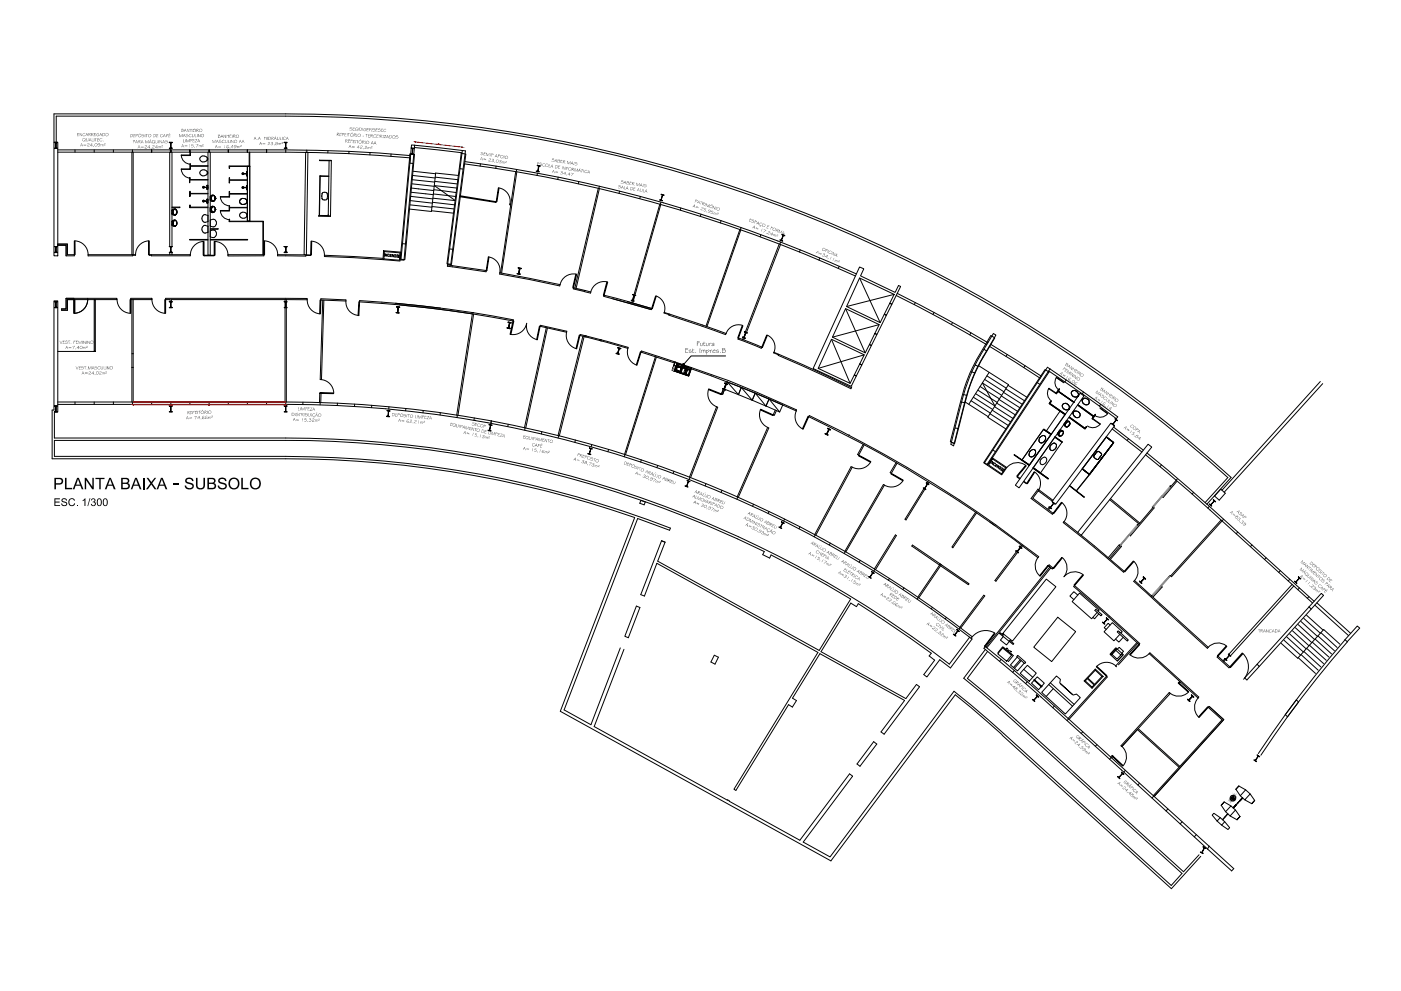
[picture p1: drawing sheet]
<svg xmlns="http://www.w3.org/2000/svg" width="420mm" height="297mm" viewBox="0 0 420 297" stroke-linecap="round" stroke-linejoin="round" font-family="sans-serif">
<!-- layer: AR-DIV -->
<g fill="none" stroke="#000" stroke-width=".3">
<path d="M39.6 45.6v30.7M39.9 45.6v30.7M56.8 53.2v1.6l.2-1.6M56.9 57.3l.1 1.6zM57 49.1h.1v1.5h-.1zM57 45.6v.9h.1M57 53.8h5.4M57 53.9h5.4M57 58.1h5.4M57 58h5.4M57.1 45.6v1M57.1 49.7h5.3"/>
<path d="M57.1 49.8h5.3M74.2 58h-5.4l-.1-.6v1.5M74.2 53.9h-5.4l-.1-.6v1.5l.1-.8h5.4M74.2 58.2h-5.4v.9M74.7 45.6v4.2M74.9 45.6v4.3h-6.1l-.1 .6v-.7h6.2M138.1 58.7l10.7 1.8v.2l-10.8-1.7M154.7 51.4l-4.6 30.4M155 51.5l-4.6 30.4M179.4 56.4l-7 29.9M179.8 56.5l-7 29.9M17.3 73.2v.3h2.5v3.2h2.5v-.4h-2.1"/>
<path d="M17.3 73.2h2.9v3.1M26.4 76.3h13.4v.4h-13.4zM39.8 76.3h.9v.2h-.9M45.4 76.3h11.6v.4h-11.6v-.4h-.6v.2h.6M51.6 62.1h2.3v.1h-2.3M57 62.2l-.1-.8v.8h5.5M57 62.1h5.4M61.2 76.5h3v.2h-3zM62.4 71.8h-5.5v.1h5.5M63 68.6h2.4v.1h-2.4M63 71.8h11.3v.1h-11.3M68.4 76.3h10.7v.4h-10.7z"/>
<path d="M68.7 61.7l.1 1.4zM68.8 62.2h5.4M68.8 62.3h5.4M74.6 66.3h4.4v10M74.9 66.3h-6.1l-.1-.6v.7h10.1v9.9M91.2 76.4l-8-.1v.4l8.5 .1v-.4M91.9 76.4h1.2v.2h-1.4M114.9 77.4l-17.6-.9v.4l17.6 .9M134.2 79.4l11.8 1.7M134.3 79.2l-.1 .6 11.6 1.7v-.4M153.2 61.1h-.3l-.1 .3 .4 .1M197.9 61.2l-8.4 29.5"/>
<path d="M198.2 61.3l-8.4 29.5M221.9 68.8l-10.2 29M222.2 68.9l-10.2 29M233.7 73.1l-10.2 26.4M234.1 73.3l-10.2 26.3M19.8 89.4v3.2h-1.3v.4h1.7v-3.2M19.8 89.4h15.3v.4h-14.9M19.8 89.4h2.4v.4h-2M26.3 89.4v.4M39.2 89.4h6.3v.4h-6.3zM39.6 89.8v20.3M39.9 89.8v30.7"/>
<path d="M51 90.4v-.6h-1.3v-.4l42.4 .1v.3h-40.7v.6M85.5 89.8v.6M85.5 90.5v1.6M85.5 92.3v28.2M85.9 89.8v.6M85.9 90.5v1.6M85.9 92.3v28.2M96.2 89.5l7.5 .4v.3l-7.5-.3zM96.8 90l-.8 23.8M97.1 90l-.7 23.8M118.7 90.9l13.3 1.4M118.7 90.9l-10.9-.8v.4l11.5 .8 10.1 1.1 12.3 1.7-4.7 30.3"/>
<path d="M118.7 90.9a334.4 334.4 0 0 1 35.2 5v.3M119.6 91.4a350.1 350.1 0 0 1 34.3 4.8M141.7 93.7h.1M142 94.1l-4.7 30.4M149.9 81.7l-.1 .4 18.1 3.6 .1-.4-18.1-3.5M162.1 97.5l7.9 1.8-.1 .3-7.9-1.8zM163.8 98.2l-6.5 30M164.2 98.3l-6.5 30M175.4 87.1l-.1 .3-3.4-.8 .1-.4 5.2 1.3-.1 .4-1.8-.5M181.2 88.5l-.1 .3 14.2 4M181.2 88.5l7 1.9M183.8 89.5l11.5 3.3"/>
<path d="M188.2 90.4l7.2 2.1-.1 .3M200.6 94.3l-1.4-.5v-.1l1.5 .4-.1 .4 17 5.8 .1-.3-3.3-1.3M200.7 94.1l13.7 4.6M17.3 105.3h11.3h-.3v-15.5h.3v15.5M39.6 110.1v10.4M39.6 106h.3M39.6 110.1h.3M95.9 117.9l-.1 2.8M96.3 117.9l-.1 2.8M174.8 100.8l-7.4 29.7M175.2 100.9l-7.5 29.7M175.5 100.9l12.8 3.5"/>
<path d="M175.5 100.9l.3 .1M175.5 100.6l12.9 3.5M175.5 100.6l-1.5-.3-.1 .3 1.6 .3M175.5 100.6l.4 .1M179.8 102l.6 .2M179.9 101.7l.5 .2M196.6 106.9l-9.3 29.3M196.9 107l-9.3 29.3M202.4 108.5l-10-3.3-.2 .4 10.1 3.2M207.4 110.2a238.7 238.7 0 0 1 31.5 12.7l-.1 .3a351.5 351.5 0 0 0-31.5-12.7M222.9 101.2l-.2 .6M223.2 101.4l-.2 .5"/>
<path d="M228.3 104.4l-7-2.7 .2-.4 7 2.8-.2 .3M233.5 106.4l-1.5-.6 .1-.2 1.4 .6-.1 .3 7.3 3.2 14.5 6.8 .3-.6M233.5 106.2l7.4 3.2 14.4 6.8M317.6 116.5l-.2 .7 4.7 3.3-4.8-3.2-.5 .6zM84.8 121.2h1.8M142.3 126h.1M254.5 130.4h.1M258.9 133.2l-1.7 3 .3 .2 1.7-3.1M268.7 138.7l-1.7 3 .3 .2 1.7-3.1M304.2 136.2l4.5 3.2-.1 .1-4.5-3.1zM313 128.6l2.3 1.5-2.4-1.4zM315.1 120.2l.2 .1-.5 .6 4.7 3.3v.1l-4.9-3.3z"/>
<path d="M316.4 130.9l2.3 1.6-.1 .1-2.3-1.6zM320.7 125l4.7 3.4 .5-.5-.5 .7-4.8-3.4zM323.3 121.3l4.8 3.5 .4-.6-.9 1.4-.1-.1 .4-.6-4.7-3.4zM277.1 146.4l-5.7 9.2 .3 .2 5.7-9.2M278.4 144.4l-.3 .5M278.7 144.6l-.3 .4M292.6 153.6l-7.1 10.4 .3 .2 7.1-10.5M296.9 156.5l14.3 10.6 .3-.3a371.7 371.7 0 0 0-68.8-42.2l-.2 .3a375.6 375.6 0 0 1 55.9 32.7M305.9 143.4l-.8-.6-.1 .2 .8 .6M307.1 144.3l.7 .7-.8-.6M309.9 140.2l4.5 3.2-4.6-3.1zM315.6 150.2l-4.2-3.1-1.7 2.2 4.5 3.3 .4-.6"/>
<path d="M315.8 150l-4.5-3.4-2.1 2.8 6.4 4.7 .2-.2-1.3-1.1 .4-.6M320.7 145.6l4.5 3.3-.1 .2zM323.2 159.6l-4.1-3.2-.2 .2 6.1 4.9 11.9 10 .3-.2-13-10.9M332.8 149.8l8.8 7.2M333.1 149.5l8.7 7.3M345.9 152l.2 .2-7.1 8.4-.2-.2zM352.6 144.1l-4.1 4.8 .3 .2 4.1-4.8M366.2 155.9l-15.2 16.7 .3 .3 15.2-16.8M244.3 160.2l10.9-20.3 .4 .2-10.9 20.3M253.4 165.2l11.5-20 .3 .2-11.5 20M262.2 170.5l6.3-10.2 .3 .2-6.2 10.2M273.7 163.4l8.3 5.7-.2 .3-8.4-5.7z"/>
<path d="M282.3 169.3l8.3 5.7-.2 .3-8.3-5.7M282.3 169.3l-.3-.2-6.7 9.9M282.3 169.3l-6.7 9.9M304.9 165.3l-6.5 8.7 .3 .2 6.5-8.6M306.3 163.4l-.3 .5M306.6 163.6l-.3 .5M314.2 169.5l.9 .7M332.7 167.4l3.4-3.9 .3 .3-3.4 3.9M335.7 163.2l-3.3 3.9M340 174.3l.2-.3 22.1 20-.2 .3zM345.5 178.7l2.8-3 .2 .3-2.7 3M287.8 188l7.2-9.6 .3 .2-7.2 9.6"/>
<path d="M295.7 193.9l19.1-24-.4-.3 .2-.3 1.2 1-.2 .3-.5-.4-19.1 24M341 192.6l-6.4 7 .3 .3M341.2 192.8l-5.8 6.5M341.6 193.1l.2-.2-19.5-17.4-.3 .3 19.6 17.4M344.9 195.7l14.6 13.2-.2 .3-14.7-13.3zM365.3 196.7l3.5 3.2-.2 .3-3.6-3.3zM366.8 198l.5-.5 .3 .2-.6 .6M320.3 215.4l11.5-12.7 .3 .2-11.5 12.7M341.3 218.4l12.5 11.3M353.8 204.2l-.3 .4 .3 .2 .2-.3M362.6 211.7l4.4 4-20.9 23 20.9-23zM362.6 211.7l-.3 .3 4.2 3.7-20.6 22.8"/>
<path d="M333.1 226.9l.5-.5 .2 .3-.5 .5M336.4 223.8l14.6-15.9-.3-.3-14.5 15.9 .2 .3 4.7-5.1 12.5 11.3"/>
</g>
<!-- layer: AR-TXT -->
<g fill="#000">
<path d="M56.1 38.6l.6 .8v-.7v.9l-.5-.8-.1 .8zM57 38.6v.3h.5l.1-.3v1l-.1-.3a.31 .31 0 0 0-.1-.4 .31 .31 0 0 0-.4 .1v.6zM57.8 38.7l.6-.1-.5 .1v.2h.5l-.5 .2a.26 .26 0 0 0 0 .4 .26 .26 0 0 0 .4 0l-.5 .1zM58.6 38.7l.1 .9zM104.3 40h.7l-.3 .1-.1 .8v-.8zM104.9 38.3l.6-.1-.5 .1v.2l.6 .1-.1 .4h-.6l.7-.2-.1-.3h-.6zM105.8 38.2h.6l-.5 .1v.2h.5l-.5 .2a.3 .3 0 0 0 0 .4 .3 .3 0 0 0 .5-.1l-.3 .1a.46 .46 0 0 1-.3-.7zM106.7 38.4h.5l-.4-.1-.2 .3 .2 .5 .4-.3h-.3l.4-.1-.2 .4h-.5zM107.7 38.3l-.4 1zM108.8 38.3l-.1 1zM109.1 38.6l.3-.2 .3 .1h-.4l-.2 .3 .3 .5 .3-.3-.3-.1h.4l-.1 .3h-.6zM110 38.4h.6l-.5 .1v.2h.4h-.4l-.1 .3v.3h.5h-.5z"/>
<path d="M111.7 38.5l-.4 1zM111.8 38.6l.6-.1-.5 .1v.2h.5l.1 .2-.1 .3-.6 .1-.1-.2 .5 .1 .2-.1a.33 .33 0 0 0-.2-.4 .33 .33 0 0 0-.3 .1zM112.7 38.5h.6l-.5 .1v.2h.5l-.5 .1-.1 .2v.3h.6h-.6zM113.4 38.7l.6-.1-.5 .1 .6 .3-.1 .4h-.7h.5l.3-.2-.2-.3-.4 .1zM114.4 38.6h.5l-.5 .1v.2h.5l-.5 .1v.5h.5h-.2a.38 .38 0 0 1-.4-.2 .38 .38 0 0 1 .1-.4zM23.2 39.9h.6l-.5 .1 .5 .1-.5 .1v.5h.5l-.2 .1a.43 .43 0 0 1-.5-.2 .43 .43 0 0 1 .1-.5zM23.9 39.9l.6 .8 .1-.8v.9l-.6-.8v.8zM25.8 41.4l.2 .9 .4-.2 .1-.7-.1 .8-.6 .1zM26.2 43.1l.6-.1v.4l-.6 .4 .6 .1h-.6l.5-.6-.1-.3zM27.6 41.4v.9h.4h-.1a.51 .51 0 0 1-.3-.8zM28 43.8h.2l-.1 .2zM28.2 41.5l.1 .8z"/>
<path d="M28.3 39.9h.5l-.5 .1 .5 .1-.5 .3a.29 .29 0 0 0 .1 .4 .29 .29 0 0 0 .4-.1l-.5 .1zM28.4 41.5l.7-.1-.3 .1v.8l-.1-.8zM29.2 41.5l.6-.1-.5 .1v.2h.4l-.4 .1v.5h.4h-.1a.31 .31 0 0 1-.5-.1 .31 .31 0 0 1 .1-.4zM29 40.1l.6-.2v.2l-.3-.2-.2 .2-.1 .5 .5 .1 .1-.3h-.3h.4l-.1 .3-.5 .1zM30.2 43.3h.5a.24 .24 0 0 1 .3 .1 .24 .24 0 0 1 0 .3v.2l-.2-.6-.2 .6-.1-.6-.3 .6zM31.2 43.1l.4-.1-.3 .5h.3h-.4l.4-.3v-.2zM40 40.2h.6l-.5 .1v.2l.4-.1-.4 .3a.31 .31 0 0 0 .1 .4 .31 .31 0 0 0 .4-.1l-.6 .1zM42.5 40.3l.6-.1-.5 .2 .6 .2-.1 .4h-.6h.5l.2-.2-.1-.2h-.6zM43.4 43.7l.3-.2 .3 .1v.3l-.6 .5 .6 .1h-.6l.6-.8zM43.4 40.2l.1 .9zM43.6 42.1l.5 .8 .4-.9v.9v-.8l-.4 .8-.4-.8-.1 .8zM43.7 40.2h.6l-.3 .1v.8v-.8z"/>
<path d="M45.2 44.4h.2l-.1 .2zM45.7 43.7l.6-.1v.3l-.6 .5 .6 .1-.7-.1 .6-.5v-.3l-.5 .2zM46.7 42l.1 .9 .4-.1 .1-.8-.1 .9h-.5zM46.9 40.2h.6l-.5 .1v.2l.4-.1-.4 .3a.31 .31 0 0 0 .1 .4 .31 .31 0 0 0 .4-.1l-.6 .1zM47.6 42v.9zM47.5 43.9h.7v.6l-.1-.6-.2 .1v.4l-.1-.5-.2 .1-.1 .5zM47.9 42.1l.6 .7v-.8v.9l-.5-.8-.1 .8zM48.4 43.7h.5l-.4 .3 .4 .1h-.5l.4-.3zM49.8 40.2h.6l-.5 .1v.2l.5-.1-.1 .1a.31 .31 0 0 0-.4 .1 .31 .31 0 0 0 0 .4zM49.6 42.1l.5-.1 .1 .1h-.3l-.3 .2h.6l.1 .3-.2 .3h-.5l.6-.1a.31 .31 0 0 0-.1-.4 .31 .31 0 0 0-.4 0zM53.8 40.2l.4 .8 .5-.8v.9l-.1-.8-.4 .8-.3-.8-.1 .8zM55 41.7v.9h.3a.43 .43 0 0 1-.4-.2 .43 .43 0 0 1 .1-.5z"/>
<path d="M55.6 41.7v.9zM55.9 41.7l.5 .9 .4-.9v.9l-.1-.8-.3 .8-.4-.8-.1 .8zM55.7 40.4l.6-.2h-.4l-.1 .3h.6v.4l-.7 .1h.5l.2-.3zM56.8 43.2v1zM57.4 43.3h.6h-.5v.3l.6 .1-.3 .5-.4-.1 .6-.1-.1-.4-.5 .1zM57.6 40.2l.1 .8h.4l.2-.8v.7l-.2 .2-.5-.1zM57.8 41.8l.6-.1-.5 .1v.2h.4l-.4 .2a.31 .31 0 0 0 .1 .4 .31 .31 0 0 0 .4 0h-.6zM58.3 44.1l.2-.1-.1 .3zM58.5 40.2l.1 .5a.27 .27 0 0 0 0 .4 .27 .27 0 0 0 .4-.1l-.5 .1zM58.7 43.3l.8-.1-.6 1 .5-.9zM58.5 41.8h.7l-.6 .7 .5 .1h-.6l.6-.8zM59.1 40.2l.1 .9z"/>
<path d="M59.5 40.2l.5 .8 .1-.8-.1 .9-.5-.8v.8zM59.7 43.5h.7v.6l-.1-.5-.2 .1-.1 .4v-.5l-.3 .1v.4zM60.6 43.3h.4l-.4 .5h.5h-.5l.4-.4zM63.7 42l.4 .8 .5-.9v1v-.8l-.4 .8-.4-.8-.1 .8zM65.7 42.1l.6-.1-.6 .2 .6 .1 .1 .3-.7 .3-.1-.2 .6 .1 .2-.4-.6-.1zM67.1 40.4l.6 .8v-.8v.9l-.5-.8-.1 .8zM67.3 43.5v.9zM67.5 42l.1 .7 .3 .1 .2-.2 .1-.7-.1 .9-.5 .1zM68.4 42l.1 .8h.4l-.1 .1a.51 .51 0 0 1-.4-.8zM68 40.4v.3h.6v-.3v.9v-.2a.31 .31 0 0 0-.2-.4 .31 .31 0 0 0-.4 0v.6zM68.9 40.4h.5l-.5 .1 .1 .2h.4h-.4l-.1 .5 .5 .1h-.5zM68.9 44.3l.1 .2z"/>
<path d="M69.1 42v.9zM69.4 41.9l.5 .8 .1-.7v.9l-.6-.8v.8zM69.7 40.4v.9zM71.1 43.8h.8v.6l-.1-.6-.3 .1v.5v-.5h-.3l-.1 .5zM72.1 43.6l.4-.1-.4 .5h.4l-.4 .1 .3-.4zM79.2 41l.1 .3h.5l.1-.3v.9l-.2-.6-.4 .1v.6zM80.2 41v.9zM80.4 42.7l.6-.1-.6 .8h.6l-.7 .1 .6-.6-.2-.3zM81.3 42.6h.5l-.2 .3 .3 .4-.2 .2-.5-.1h.3l.3-.2-.1-.2h-.4l.5-.4-.5 .2zM82.2 43.4l.1 .2zM83.1 41l.1 .9 .5-.1v-.8l-.1 .9h-.5zM83.5 42.9h.5a.24 .24 0 0 1 .3 0 .24 .24 0 0 1 0 .4l-.1 .1v-.5h-.2l-.2 .5v-.5l-.3 .1v.4z"/>
<path d="M84 41v.9h.5l-.5 .1zM84.5 42.6h.4l-.4 .4 .4 .2h-.5l.4-.4zM84.6 41l.1 .9zM101.9 39.8h.6l-.5 .1v.2l.4 .1h-.4l-.1 .4 .5 .1-.5 .1zM102.6 39.9h.6l-.5 .1 .5 .1-.2 .1a.33 .33 0 0 0-.4 .2 .33 .33 0 0 0 .1 .4zM103.3 39.9h.6l-.5 .1v.2h.5l-.5 .1-.1 .5h.6h-.3a.49 .49 0 0 1-.3-.8zM104.1 39.9v1zM104.4 41.9h.6l-.5 .1 .5 .2h-.5v.3v.2l.5 .1h-.6zM105.2 42l.5-.1-.5 .1v.2h.5l-.1 .1a.31 .31 0 0 0-.4 .1 .31 .31 0 0 0 0 .4zM105.8 42h.6l-.5 .1v.2h.5l-.5 .1a.3 .3 0 0 0 .1 .5 .3 .3 0 0 0 .4-.1l-.6 .1zM106.6 42.1v.8zM107 40.1v.9z"/>
<path d="M106.8 42.1h.7h-.3l-.1 .9v-.9zM108.1 43.8l.5-.1 .1 .3-.6 .5h.6h-.7l.6-.6-.1-.2zM108.8 40.7l.3 .1zM108.9 44.5l.1 .3zM109.5 43.8h.5v.3l-.6 .4 .6 .1h-.6l.6-.6-.2-.2-.4 .2zM109.5 42.2v.9zM109.7 40.2h.6l-.3 .1v.9v-.9zM110.5 40.3h.6h-.6v.2h.5l-.5 .1v.5l.5 .1h-.6zM110.3 44.1h.7v.6v-.5l-.3 .1v.4l-.1-.5h-.2l-.1 .5zM111.3 44l.4-.1-.4 .4 .4 .1h-.5l.4-.4zM113 40.4h.5h-.5v.3l.5-.1-.5 .2a.3 .3 0 0 0 0 .4 .3 .3 0 0 0 .5 0l-.6 .1zM113.7 40.4v.9z"/>
<path d="M114.9 40.4v1zM115.2 40.5h.6l-.6 .8 .5 .1h-.6l.6-.8zM118.7 40.7h.6l-.5 .1v.2h.6l-.1 .5h-.6l.7-.2-.1-.3h-.6zM144.3 45.6h.6l-.6 .1 .6 .3-.1 .4h-.7h.6l.2-.3-.6-.2zM145.2 45.7h.5l-.5 .1 .5 .2h-.5l-.1 .5 .5 .1h-.2a.24 .24 0 0 1-.4 0 .24 .24 0 0 1 .1-.4zM145.9 45.8l.3 .9 .6-.8-.1 .9v-.8l-.6 .8-.2-.9-.1 .8zM146.6 47.6h.6v.3l-.6 .3 .5 .2h-.6l.7-.6-.2-.2zM147 46v.9zM147.5 47.7h.6l-.2 .3 .2 .2-.1 .3-.6-.1h.6l-.1-.3h-.3l.4-.3zM148.3 48.6l.1 .2zM149.8 48l.5 .1-.2 .3 .2 .3-.2 .2-.5-.1 .7-.1-.1-.3h-.4l.5-.3zM150.6 48.4l.7 .1v.6v-.6l-.3 .1-.2 .4 .1-.5-.3 .1v.4z"/>
<path d="M151.2 46.6l-.1 .9zM151.6 48.3h.4v.2l-.4 .2 .3 .2-.4-.1 .4-.3zM161.1 48.7h.6h-.5v.3h.4h-.4l-.1 .2a.24 .24 0 0 0 0 .3 .24 .24 0 0 0 .4 0h-.5zM161.8 48.9h.6l-.5 .1 .6 .2-.1 .4h-.7l.7-.1v-.3h-.5zM164.7 49.2l-.1 .9h.5l-.2 .1a.38 .38 0 0 1-.4-.3 .38 .38 0 0 1 .1-.4zM165.5 47.6h.7l-.6 .1 .6 .3-.1 .4-.7-.1 .5 .1 .3-.3-.1-.2h-.5zM167.4 49.7h.6h-.5v.2l.5 .1h-.5l-.1 .5 .5 .1h-.2a.44 .44 0 0 1-.4-.3 .44 .44 0 0 1 .1-.5zM168.2 48h.6h-.6v.2h.5l-.5 .1-.1 .5 .5 .1-.2-.1a.42 .42 0 0 1-.4-.3 .42 .42 0 0 1 .2-.4zM168.2 51.4h.6l-.2 .9-.6-.2h.7l-.1-.3h-.4l.5-.4-.5 .1zM168.7 49.8l-.2 .9zM169 49.9l.4 .9 .2-.8-.1 .9-.4-.9-.2 .8zM169.9 50.1h.5h-.5v.2l.5 .1-.5-.1-.2 .6z"/>
<path d="M169.9 52.4l.1 .2zM170.2 48.2l.3 .9 .6-.7-.1 .8v-.7l-.6 .7-.2-.8-.1 .8zM171.3 51.8l.7 .1-.7 .9 .6-.8zM172.2 48.6l-.1 .9zM172.4 50.5l.3 .8 .6-.7-.1 .8v-.7l-.5 .7-.2-.8-.2 .7zM172.4 48.7h.7l-.6 .1 .6 .2v.4l-.7 .1v-.2l.2 .2 .5-.2-.1-.3h-.5zM174.3 50.7l.6 .1-.3 .1-.1 .8 .1-.9zM175.1 50.9l-.1 .8zM185.5 55.6h.6l-.6 .1 .7 .2-.1 .5h-.7l.7-.2-.1-.3h-.5zM186.3 54.2h.6h-.6l.7 .3-.2 .5-.6-.1 .7-.1-.1-.3h-.5zM187.3 55.8v.5a.28 .28 0 0 0-.1 .4 .28 .28 0 0 0 .4 0h-.5zM188.9 54.5h.6h-.5l-.1 .3h.5h-.5v.2a.24 .24 0 0 0 0 .4 .24 .24 0 0 0 .4-.1l-.5 .1z"/>
<path d="M190 56.3h.6h-.5v.2l.4 .1h-.5v.4l.5 .2-.6-.1zM190.9 54.8l.3 .9 .6-.8-.1 .9v-.8l-.5 .8-.2-.9-.2 .8zM192 56.5l.1 .9 .4-.1 .2-.6-.3 .8-.4-.1zM192.9 55.1l-.1 .9zM192.9 56.7v.8l.4 .1h-.2a.23 .23 0 0 1-.3 0 .23 .23 0 0 1 0-.3zM193.2 55.3h.6h-.6l.6 .3-.1 .4h-.6h.5l.2-.2-.1-.2h-.5zM210.4 62.2l.3-.1 .3 .2-.2 .3-.6 .2 .5 .3-.6-.2 .1-.2 .7-.2-.1-.3zM210 60.3l.7 .2h-.3l-.3 .8 .2-.8zM211.3 62.5h.5h-.5l-.1 .3 .5 .2-.2 .3-.5-.2 .5 .2 .1-.2v-.3h-.5zM211.6 60.8l-.3 .9zM211.9 61l.2 .9 .7-.7-.3 .9 .2-.7-.6 .6-.1-.9-.4 .7zM211.9 63.5h.1l-.1 .2z"/>
<path d="M213.4 63.2l.6 .1-.5-.1-.1 .3 .4 .1-.2 .5-.5-.2 .5 .1 .2-.2-.2-.2h-.3zM214 61.7l.3 .9 .3-.7-.3 .9-.2-1-.3 .8zM214.1 63.7l.8 .2-.2 .6 .1-.6-.3 .1-.2 .4 .2-.5h-.3l-.2 .3zM214.9 62l-.3 .9zM215.1 63.9h.4l-.5 .3 .4 .2-.5-.1 .5-.3v-.1zM224.9 65.6l.6 .1-.5-.1-.1 .2 .5 .2-.5-.1-.2 .5 .5 .1-.6-.1zM225.5 66l.4-.2 .3 .2h-.6l.5 .3-.2 .4-.6-.1v-.2l.6 .3 .2-.3zM228.5 68.6l-.3 .8zM229.1 68.8l.7 .3-.8 .6 .7-.7zM229.7 69.9l.1 .2zM230.2 67.5l.5 .2-.5-.1v.2l.4 .2-.5-.1-.1 .4 .4 .2-.5-.1zM230.4 69.4l.3-.1 .3 .2-.1 .3-.7 .2 .5 .3-.6-.2 .8-.4-.1-.3z"/>
<path d="M231.3 68l.6 .2-.5-.2v.3l.3 .1-.4-.1-.3 .5zM232 70.2l.7 .2-.2 .6 .1-.6-.5 .4 .2-.5-.5 .4zM233 70.3l.4 .1-.6 .3 .4 .2-.4-.1 .5-.3zM233.7 68.8l.2 1 .7-.7-.3 .9 .2-.7-.7 .6v-.9l-.4 .7zM246.9 76l.5 .1-.2 .3 .1 .4-.3 .1-.4-.3 .5 .2 .1-.2-.3-.3 .5-.1zM247.8 74.6l.5 .3-.5-.2v.2l.4 .2-.5-.1-.2 .5zM248.4 75l-.3 .8zM248.3 77.4h.1l-.1 .3zM249.2 77l-.3 .8zM249.6 75.5l-.3 .8zM250.1 77.4l-.4 .8zM249.9 75.6l.2 .9 .4-.7-.4 .9-.1-1-.4 .7z"/>
<path d="M250.5 77.9l.7 .3-.2 .5 .1-.6-.5 .4 .2-.5h-.3l-.2 .4zM251.5 78.1l.4 .1-.6 .3 .4 .1-.4-.1 .5-.3zM17.9 102.2l.4 .8 .4-.8-.4 .9zM18.9 102.2h.5h-.5v.2h.5l-.5 .1v.5h.5l-.2 .1a.31 .31 0 0 1-.4-.1 .31 .31 0 0 1 .1-.5zM19.6 102.3l.6-.1-.6 .3h.6v.4l-.6 .2-.1-.2 .5 .1 .2-.4-.6-.1zM20.4 102.2h.7h-.4v.9v-.9zM21.7 103.7h.7l-.5 1 .4-.9zM22.1 102.2h.6h-.5v.2h.5l-.2 .1a.26 .26 0 0 0-.4 0 .26 .26 0 0 0 .1 .4l-.1 .2zM22.7 104.5v.2zM22.8 102.2h.6h-.5v.2h.4l-.4 .1v.5l.4 .1h-.5zM22.7 109.8l.4 .8 .4-.8-.3 .9zM23.5 102.2l.5 .8 .4-.8v.9v-.8l-.4 .8-.4-.8v.8z"/>
<path d="M23.7 109.8h.5l-.5 .1 .1 .2 .4-.1-.4 .1-.1 .6 .5-.1-.2 .1a.51 .51 0 0 1-.3-.8zM24.7 102.2l.1 .9zM24.4 109.9h.6l-.6 .1v.1l.7 .1-.1 .4-.6 .1 .6-.2v-.3l-.6-.1zM25 102.2l.6 .8 .1-.8v.9l-.6-.8-.1 .7zM24.9 104h.7l.1 .6-.1-.5-.3 .1v.4l-.1-.5h-.2l-.1 .5zM25.2 109.8h.7l-.4 .1v.8v-.8zM25.8 103.8h.5l-.4 .4 .4 .1h-.5l.4-.4zM25.9 102.2l.1 .9zM26.3 102.2l.5 .8 .1-.8v.9l-.6-.8v.7zM26.4 109.8l.5 .8 .4-.8 .1 .9-.1-.8-.4 .8-.4-.8-.1 .8zM26.6 111.5l.3-.2 .3 .2-.6 .6 .6 .1-.6 .1v-.3l.5-.4v-.2zM28.4 112.2l.1 .2z"/>
<path d="M28.4 109.9l.6-.1-.5 .2v.1l.6 .1-.1 .5-.6-.1 .4 .1 .3-.3-.1-.2h-.5zM29.8 111.5l.6-.1v.3l-.5 .4 .5 .1-.6 .1v-.3l.6-.4-.2-.2zM30.2 109.8l.2 .9 .4-.2 .1-.7-.1 .8-.5 .1zM30.7 111.6h.7v.6l-.1-.5-.2 .1-.1 .4v-.5l-.3 .1v.4zM31.2 109.8v.9l.4-.1-.1 .1a.51 .51 0 0 1-.3-.8zM31.6 111.4h.5l-.4 .4 .4 .1h-.5l.4-.3zM31.8 109.8v.9zM32.1 109.8l.6 .8v-.8v.9l-.5-.7-.1 .7zM205.5 104.5l.9-.1-.8 .1 .1 .3h.6l-.6 .1-.1 .8 .8-.1-.5 .2a.49 .49 0 0 1-.3-.8zM206.6 105l.6-.2-.6 .3 .7 .1 .1 .4-.8 .2 .6-.2 .1-.3h-.6zM207.7 104.5l.1 .4h.4l-.4 .1v.7l.5-.2-.4 .3-.2-.8h-.2zM208.5 105.6l.3 .1z"/>
<path d="M209 102.4l.9-.1-.8 .2a.25 .25 0 0 0 .1 .3 .25 .25 0 0 0 .3-.1h.3l-.3 .1a.51 .51 0 0 0-.4 .8zM209.9 104.5v1.3zM210 102.8l.2 .5a.26 .26 0 0 0 .2 .4 .26 .26 0 0 0 .2-.4l.1-.5v.7l-.5 .2zM210.4 104.9l.6 .1 .4-.2 .1 1-.2-.9-.3 .2v.6l-.1-.7-.4 .1-.1 .7zM211.1 102.4v.4h.5l-.5 .1 .1 .7 .4-.2-.4 .3-.3-.8zM211.8 102.8l.1 .4a.27 .27 0 0 0 0 .4 .27 .27 0 0 0 .4 0l.2-.8v.6l-.3 .3-.4-.1zM212.7 102.8l.2 .2a.23 .23 0 0 1 .2-.3 .23 .23 0 0 1 .2 .4l-.1-.3-.3 .3-.1 .6zM213 104.9h.5v.2l-.1-.2-.4 .2v.7zM214.8 105l.6-.2-.5 .4h.7v.4l-.4 .2-.4-.1 .7-.1a.36 .36 0 0 0-.2-.4 .36 .36 0 0 0-.4 .1zM216 105.6l.1 .1zM319.1 110.3l.6 .2-.5-.3-.1 .2 .4 .3-.5-.2-.3 .4zM319.7 110.5l.5 .3-.4-.2-.1 .2 .4 .3-.5-.3-.3 .4 .5 .4-.6-.3z"/>
<path d="M320.2 112.7l-.5 .8zM320.3 111.1l.1-.1-.1 .9 .8-.5-.5 .8 .4-.7-.8 .4 .2-.8-.6 .6zM321.3 111.6l-.5 .8zM321 114.3h.2l-.1 .2zM321.3 109.7l.1 1 .5-.6-.5 .7-.1-.9-.4 .6zM321.6 111.8v1l.5-.6-.5 .7v-1l-.5 .7zM322.2 112.5l.2-.2-.6 .8zM322 110.3v.2l.3 .2 .3-.1-.5 .8 .2-.6-.4-.3-.3 .5zM322.6 112.5v1l.5-.7-.5 .8v-1l-.5 .7zM322.8 110.8l.5 .3-.5-.3-.1 .2 .4 .3-.5-.2-.2 .4 .3 .3-.4-.4zM323.3 111.4l.2-.2-.6 .7zM328.9 117.2l.2-.1-.2 .9 .9-.4-.5 .7 .4-.6-.8 .4 .2-.9-.6 .6z"/>
<path d="M330.5 118.4l.3-.1 .3 .2-.5-.1 .4 .4-.2 .4-.6-.2v-.2l.4 .4 .3-.2zM331.8 117.2v1l.5-.6-.5 .7v-1l-.5 .6zM332.1 119.3l-.3 .9h.4l.5-.5-.5 .6h-.3l-.2-.3zM332.5 117.7v.3l.3 .3 .3-.2-.6 .7 .3-.5-.4-.3-.4 .4zM333.2 118.3l.5 .3-.4-.3-.1 .2 .4 .3-.5-.3-.3 .5 .4 .3-.4-.4zM333.7 118.8l.2-.1-.6 .7zM57 123.2h.6l-.5 .1v.2h.5l-.5 .2a.31 .31 0 0 0 .1 .4 .31 .31 0 0 0 .4 0h-.6zM57.8 123.2h.5l-.5 .1v.2h.5h-.4l-.1 .6zM58.3 124.7h.7l-.5 1 .4-.9zM58.5 123.2h.6h-.5v.3l.4-.1-.4 .1v.6h.5h-.6zM59.2 123.2l.1 .9zM59.5 123.2h.6h-.3v.9l-.1-.9z"/>
<path d="M60.2 125.5l.1 .2zM62.2 123.1v.9zM62.4 124.9h.8v.6l-.2-.5-.2 .5-.1-.5-.3 .5zM63.4 124.7h.4l-.4 .4 .4 .1h-.4l.3-.3zM88.5 123.8v.9zM88.8 123.9l.6-.1-.6 .2 .7 .2-.2 .4h-.6l.7-.1v-.3h-.6zM89.5 122.1v.4a.27 .27 0 0 0 0 .4 .27 .27 0 0 0 .4 0l-.4 .1zM90.1 122.1v.9zM89.6 123.8h.7l-.4 .1v.8v-.8zM90.4 122.1l.4 .8 .5-.8v.9l-.1-.8-.4 .8-.3-.8-.1 .8zM90.7 125.4v.9zM91.2 123.9l.1 .9z"/>
<path d="M91.4 125.4h.5l-.5 .1v.3l.6 .1-.2 .4h-.5l.6-.2-.1-.3h-.5zM92.2 126.3l.2-.1-.1 .3zM92.3 122.2l.6-.1-.5 .1v.2h.5l-.5 .3a.26 .26 0 0 0 .1 .3 .26 .26 0 0 0 .3 0h-.5zM92.5 123.9l.1 .9 .4-.2 .1-.7-.1 .9-.5-.1zM92.7 125.5h.6l-.1 .8h-.6l.7-.1-.1-.3h-.4l.4-.3zM93.4 123.9v.9zM93 122.2h.7l-.7 .8 .6 .1-.7-.1 .7-.7zM93.7 125.6l.5-.1v.4l-.5 .4 .5 .1h-.6l.6-.6-.1-.3zM94.5 125.8h.7v.6v-.5l-.3 .1-.1 .4v-.6l-.3 .6zM95.5 125.6h.4l-.4 .4 .4 .1h-.5l.4-.4zM118.6 123.9h.5l-.5 .1v.2h.5h-.5v.3v.2l.5 .1h-.6zM121.1 124.2l.5-.1-.3 .1-.2 .2h.5l.2 .3-.2 .3-.6-.1 .7-.1a.24 .24 0 0 0-.1-.3 .24 .24 0 0 0-.3 0l-.3-.1z"/>
<path d="M122 124.2v.9zM122.2 124.2h.7l-.3 .1-.1 .9v-.9zM123 126l.2-.2a.26 .26 0 0 1 .3 .3 .26 .26 0 0 1-.3 .2l-.2 .3 .5 .1h-.6l.1-.3 .5-.3-.1-.2zM123.8 126.7l.1 .2zM124.4 126h.4l.1 .2-.6 .6h.6h-.7l.1-.3 .6-.2-.1-.3-.5 .2zM124.6 124.4v.5a.27 .27 0 0 0 0 .4 .27 .27 0 0 0 .4 0h-.1a.48 .48 0 0 1-.5-.3 .48 .48 0 0 1 .2-.5zM125.2 124.5l-.1 .9zM125.5 126l-.1 .9zM125.5 124.5l.4 .9 .5-.8-.1 .8v-.7l-.5 .7-.3-.8-.1 .8zM126.1 126.4h.7v.6l-.1-.5h-.2l-.1 .5v-.6l-.3 .1-.1 .5zM127.1 126.2h.3l-.3 .4 .3 .2-.4-.1 .4-.3zM127.4 124.6l.5 .1h-.5v.2h.5l-.5 .2a.32 .32 0 0 0 .1 .4 .32 .32 0 0 0 .4 0h-.6z"/>
<path d="M128.1 124.8h.6l-.6 .7 .5 .1h-.7l.7-.8zM135.2 126.8h.6h-.5l-.1 .2 .5 .1h-.5l-.1 .4 .5 .2-.6-.1zM136.9 127.1v.9l.5-.1 .2-.7-.3 .8-.5-.1zM137.9 127.3l-.2 .9zM139.7 127.7l.3 .9 .6-.7-.2 .9 .2-.8-.6 .7-.2-.9-.3 .8zM140.9 128h.5h-.5v.2l.4 .1h-.4l-.2 .5 .5 .1h-.2a.23 .23 0 0 1-.3-.1 .23 .23 0 0 1 .1-.3zM141.6 128.1l.4 .9 .2-.8-.2 .9-.4-.9-.2 .8zM141.9 129.8l-.2 .8zM141.6 126.7h.7l-.6 .1 .6 .3-.1 .3h-.7l.7-.1v-.3l-.6-.1zM142.6 126.8l.5 .1h-.5l.5 .2h-.5l-.1 .5 .4 .1-.5-.1zM142.5 129.9l.6 .1h-.5l-.1 .3 .5 .1-.2 .4-.5-.1 .5 .1 .2-.3-.2-.2h-.4zM142.3 128.3l.7 .1h-.3l-.2 .8 .1-.8z"/>
<path d="M143.2 130.9l.1 .2zM144.1 130.2l-.2 .9zM144.7 130.5h.6l-.3 .3 .3 .2-.3 .3h-.4l-.1-.3 .6 .2 .1-.2-.4-.2 .4-.3zM145.5 129h.5h-.5v.2l.4 .1h-.4l-.2 .4 .5 .2h-.5zM145.5 130.9l.8 .1-.2 .6 .1-.6-.3 .1-.1 .4 .1-.5h-.3l-.2 .4zM146.5 130.8l.5 .1-.5 .3 .4 .2-.5-.1 .5-.3zM146.6 129.2v.5a.26 .26 0 0 0 0 .4 .26 .26 0 0 0 .3 0h-.1a.23 .23 0 0 1-.3 0 .23 .23 0 0 1 0-.3zM147.2 129.4l-.2 .8zM147.5 129.4l.3 .9 .6-.7-.1 .9 .1-.8-.6 .7-.2-.8-.2 .7zM149.4 129.9h.6h-.5v.2l.4 .1-.4-.1-.1 .3a.24 .24 0 0 0 0 .3 .24 .24 0 0 0 .3 0h-.5zM150.1 130l.6 .1-.7 .7 .5 .2-.6-.2 .7-.7zM157 130.6h.6l-.5 .1 .4 .3-.5-.1-.1 .4 .6 .2h-.6z"/>
<path d="M158.8 130.8v.9l.4-.1 .2-.6-.3 .8-.4-.1zM159.7 134.4l-.1 .9zM159.7 131l-.1 .9zM160.4 134.5h.6l-.2 .1a.23 .23 0 0 0-.3-.1 .23 .23 0 0 0-.1 .3l.5 .1-.1 .5-.6-.1 .6-.1v-.3h-.5zM161.1 135.4h.2l-.1 .3zM161.4 133.1l.6 .1h-.5l-.1 .2h.5h-.5l-.1 .6zM161.6 131.3l.3 .8 .6-.7-.1 .9v-.8l-.5 .8-.3-.9-.1 .8zM162 134.8l-.1 .8zM162.7 131.5h.6h-.5v.2l.4 .1h-.5v.5h.5l-.2 .1a.5 .5 0 0 1-.3-.9zM163.5 131.5l.4 .9 .2-.7-.2 .9-.4-.9-.2 .7zM163.5 135.3l.7 .1-.1 .5v-.5l-.3 .1-.1 .4 .1-.5h-.3l-.1 .5zM164.4 135.2h.4l-.4 .4 .4 .1h-.4l.4-.3z"/>
<path d="M164.2 131.7l.7 .1h-.3l-.2 .8 .1-.8zM174.9 136.3l.5 .2-.5-.1v.2l.5 .2-.5-.1-.2 .4 .5 .2-.6-.1zM174.6 138l.6 .1-.3 .2 .2 .2-.2 .3-.6-.2 .7 .1-.4-.4 .5-.2zM176.1 139.2h.2l-.1 .2zM176.8 138.6l.7 .2-.8 .7 .7-.7zM177.2 137.3h.7h-.6l.6 .3-.1 .3-.5 .2-.2-.2 .4 .1 .3-.2zM177.6 139h.6l-.3 .8-.5-.3 .6 .2 .1-.3-.4-.2 .5-.2zM178.1 137.3l.6 .2h-.3l-.2 .8 .1-.8zM178.4 139.4l.8 .2-.2 .5 .1-.5h-.3l-.2 .4 .1-.5h-.2l-.2 .4zM179.4 139.5h.4l-.5 .3 .4 .2-.4-.1 .5-.3zM188.3 138.7l.5 .1-.5-.1v.3l.4 .1-.5-.1-.2 .5 .5 .2-.5-.2zM190.5 139.8h.7h-.6l.5 .3-.2 .5-.6-.2 .6 .1 .2-.2z"/>
<path d="M330.6 120.2l-.5 .7zM331.4 121.7l.1 .1-.2 .1zM332.5 121.5l-.6 .7zM332.8 119.9l-.4 .7 .3 .3-.4-.4zM333.3 120.3l-.5 .7zM333.6 120.5v.9l.6-.6-.6 .7v-.9l-.5 .5zM339.3 129.1l.1-.1-.5 .8zM339.7 129.6l.3-.1 .4 .3-.4-.2-.3 .1 .4 .3-.2 .4-.5-.2v-.2l.3 .3 .3-.1v-.2l-.3-.2zM340.1 130.7l.1 .1-.2 .1zM16.3 149.4h1.7v.3h-1.4v.6h1.3v.3h-1.3v.8h1.4v.3h-1.7zM18.6 149.6l.8-.3 .6 .4 .1 .3-.6-.4h-.5l-.3 .3 .1 .3 1.3 .5 .1 .5-.2 .3-1 .2-.6-.4-.1-.4h.3l.1 .3 .4 .2 .8-.3-.2-.3-1.2-.5zM19.5 143.2h.5v3h1.6v.5h-2.1z"/>
<path d="M20.8 149.7l.9-.4 .7 .4 .1 .3-.3 .1-.2-.4-.7-.1-.5 .7 .1 .8 .5 .3h.5l.3-.6 .3 .1-.3 .7-.9 .1-.5-.3-.3-.6zM23 151.4h.3v.3h-.3zM25.4 143.2h.5l1.8 2.7v-2.7h.4v3.5h-.4l-1.9-2.8v2.8h-.4zM24.8 150l.8-.6v2.3h-.3v-1.8l-.5 .3zM26.9 149.3h.2l-.7 2.4h-.2zM27.4 149.6l.7-.2 .5 .3v.4l-.3 .3 .4 .2 .1 .5-.5 .6h-.7l-.4-.6 .3-.1 .4 .5 .5-.2v-.6l-.6-.1v-.3l.5-.2v-.3l-.3-.2-.4 .4h-.3zM28.6 143.2h2.7v.4h-1.1v3.1h-.4v-3.1h-1.2zM42.9 143.2h.4v3.5h-.4zM44 143.2h.5l.6 1a.27 .27 0 0 0 .3 .3 .27 .27 0 0 0 .2-.4l.8-.9h.4l-1.2 1.6 1.3 1.9h-.5l-1-1.5-1.1 1.5h-.5l1.3-1.8zM51.9 145h1.5v.4h-1.5zM55.7 143.6l.9-.5 1.2 .5 .2 .6h-.4l-.1-.4-.5-.2-.9 .1-.1 .5 2 1 .1 .6-.2 .6-.7 .3h-.8l-.9-.6-.1-.5 .4-.1 .3 .6 .6 .2 .8-.2 .2-.3-.3-.5-1.7-.6-.2-.5zM58.8 143.2h.4l.1 2.6 .7 .5 .6-.1 .3-.3 .1-2.7h.5l-.1 2.6-.6 .8-1.1 .1-.8-.6z"/>
<path d="M65.6 143.6l.5-.4 .8-.1 .8 .5 .2 .6h-.4l-.1-.4-.5-.2h-.7l-.4 .5 .3 .4 1.7 .5 .2 .8-.3 .6-1.3 .3-1-.6-.1-.5 .4-.1 .3 .6 .6 .2h.5l.5-.4-.1-.5-1.9-.8-.2-.3zM72.4 143.2h.4v3h1.7v.5h-2.1zM191.5 140l-.3 .8zM191.7 140.1l.6 .2-.3-.1-.3 .8 .3-.8zM193.1 142.4h.5l-.3 .8-.5-.2h.6l-.3-.4 .3 .1 .1-.3zM194.5 143.7h.2l-.1 .2zM196 143.4l.7 .3-.9 .7 .8-.7zM196.7 142.8l.3 .2 .3-.8-.3 .8h-.3zM196.7 144.1l.8 .1-.2 .6 .1-.5h-.3l-.2 .4 .2-.5h-.3l-.2 .4zM197.8 144.2h.3v.3l-.5 .1 .4 .2-.5-.2 .6-.2zM201.3 143.9l.6 .1-.5-.1-.1 .2 .4 .2-.4-.1-.2 .3v.2l.5 .1-.6-.1zM202 144.1l-.1 .9h.4l.3-.7-.4 .8-.4-.1z"/>
<path d="M208.8 148.6l-.3 .8 .4 .2-.4-.1zM209.3 148.8l.1 .9 .8-.6-.3 .9 .2-.8-.7 .6v-.9l-.4 .8zM210.5 151.1h.5l-.2 .3 .1 .5h-.4l-.3-.3 .3 .2a.25 .25 0 0 0 .4-.2 .25 .25 0 0 0-.4-.2l.5-.1zM211.3 149.6l.1 .5 .5-.3-.5 .4 .2 .4-.2-.4-.5 .2 .5-.3zM211.5 148.8l.3 .2 .4-.8-.3 .8zM211.9 152.4h.2l-.1 .2zM213.6 150.6l-.3 .8zM213.5 152.1l.7 .3-.9 .6 .8-.6zM213.9 150.6l.6 .2-.5-.1-.1 .2 .4 .2-.5-.1-.2 .5zM214.2 152.7l.7 .3-.2 .6 .2-.6h-.3l-.3 .4 .2-.5h-.3l-.2 .4zM215.2 152.9h.4l-.1 .3-.4 .1 .3 .2-.4-.2 .5-.3zM216.2 149.9l.5 .1h-.5l.4 .3-.5-.1-.2 .5 .5 .2-.5-.2z"/>
<path d="M216.8 150.1l-.1 .7 .1 .3 .4-.1 .3-.7-.4 .8-.5-.1zM225 155.6l.1 .9 .7-.6-.4 .8 .3-.7-.7 .6v-.9l-.4 .7zM226 156.1l-.3 .8zM225.8 157.8l.5 .1-.4 .8-.5-.3 .7 .1-.4-.4 .5-.1zM226.3 156.3l.2 .9 .4-.7-.4 .8-.1-.9-.4 .6zM227.1 156.6l-.3 .9zM227.1 159.2l.1 .2-.2 .1zM227.3 155.5l.3 .3 .4-.7-.4 .7zM227.3 156.9l.6 .1h-.6l.6 .3-.1 .4-.8-.1v-.2l.3 .3 .5-.2zM228.1 157.2l.6 .3-.3-.1-.4 .7 .4-.8zM228.6 159.2l.5 .2-.2 .3v.4l-.7-.2 .4 .2 .3-.2-.3-.3 .5-.2zM231.8 157.1l.5 .2-.4-.1-.1 .2 .4 .1-.5-.1-.2 .4 .5 .3-.6-.2z"/>
<path d="M232.5 157.4l-.3 .7 .2 .2h.2l.5-.6-.4 .7-.6-.2zM371.1 155.5l.1 .4 .4 .1 .1-.3-.3-.3h.6l-.5-.2 .5 .2v.2h-.3v.3l-.2 .2-.4-.3zM371.7 156.3l.2 .1-.2 .1zM371.5 153.9l.3 .4h.4l.1-.2-.4-.5 .4-.1 .2 .3-.5-.2 .3 .4-.2 .4-.4-.1zM372 156.5l.5 .4 .2-.3-.3-.2h.6l-.5-.3 .5 .2-.1 .2h-.2l-.1 .4h-.4zM229.3 159.8l.7 .4-.3 .5 .2-.5-.3-.1-.3 .4 .3-.5h-.3l-.3 .4zM230.2 160.1l.4 .1v.2l-.5 .1 .3 .2-.4-.2 .6-.2zM244.9 166.6l-.4 .8zM245.4 167l.5 .1h-.5l.4 .3-.3 .5-.5-.3 .6 .1 .1-.3-.4-.1zM245.8 168.1h.2l-.2 .2zM245.8 165.3v.3l.4 .2 .2-.2-.5 .8 .2-.6-.4-.2-.3 .5zM246.9 167.7l-.5 .8z"/>
<path d="M246.1 164.6l.3 .2 .5-.7-.4 .7h-.3zM246.6 165.8l.5 .2-.5-.1 .3 .4-.4-.2-.3 .4 .5 .3-.5-.2zM247.2 166.2l.5 .3-.5-.2 .4 .4-.4-.2-.4 .4zM247.3 168l.7 .4-.9 .5 .8-.5zM247.9 166.5l-.4 .8zM247.9 168.8l.1-.1 .6 .4-.2 .5 .2-.5h-.3l-.3 .3 .3-.5h-.3l-.3 .4zM248.9 169.1h.4v.2l-.5 .1 .3 .2-.4-.2 .5-.1zM250.5 166.3l.6 .3-.5-.2-.1 .2 .4 .2-.4-.2-.3 .4 .4 .4-.5-.3zM251.2 166.7l-.3 .8 .4 .1 .5-.5-.4 .6h-.4l-.2-.4zM253.4 170.4l.5 .2-.5-.2-.1 .2 .4 .3-.4-.2-.3 .4 .5 .3-.5-.3zM254 170.7l-.4 .8 .3 .2-.4-.2zM253.5 172.3l.5 .2-.3 .2-.1 .5-.6-.3 .1-.1 .3 .4 .3-.2-.3-.4 .4 .1 .1-.2z"/>
<path d="M254.5 172.9l-.4 .7zM254.6 173.9l.2 .1-.2 .1zM255.7 173.6l-.5 .7zM255.2 170.2l.3 .2 .5-.7-.5 .7h-.3zM255 171.4l.6 .4-.3-.2-.4 .7 .4-.7zM256.4 172.4l.1-.1-.5 .7zM256.2 174l.5 .3-.4-.3-.2 .3 .4 .4-.5 .2-.2-.3 .2 .2 .4-.1-.1-.3-.3-.1zM256.8 174.6l.6 .4-.3 .5 .3-.5h-.3l-.3 .3 .2-.5-.5 .3zM257.7 175l.4 .1-.1 .2-.5 .1 .4 .2-.4-.2 .5-.2zM259.6 172.1l.5 .3-.5-.2-.1 .2 .4 .2-.4-.2-.3 .4 .4 .3-.5-.2zM260.2 172.5l-.3 .7 .1 .2h.3l.5-.6-.5 .7-.5-.2zM266.1 179h.4l.2 .3-.2 .2h-.7l.5 .4-.6-.3 .1-.2 .8-.1-.1-.2z"/>
<path d="M267.9 178.2l.5 .2-.5-.2-.1 .2 .4 .3-.4-.2-.3 .4 .4 .3-.5-.3zM267.8 177.1l.3 .2 .5-.6-.4 .7-.4-.1zM269.2 179.1l.5 .3-.4-.2-.1 .1 .4 .3-.6-.1-.2 .3 .3 .3-.4-.3zM272.1 179.2l.5 .3-.5-.2 .3 .4-.4-.2-.3 .4 .3 .3-.4-.3zM272.7 179.6l-.3 .8 .4 .1 .5-.5-.7 .6-.3-.4zM390.3 170.2l-.1 .8 .8-.3-.5 .7 .4-.6-.8 .3 .2-.8-.5 .6zM390.5 168.1l.2-.1-.3 .8 .9-.3-.5 .7 .4-.6-.8 .3 .2-.8-.6 .5zM391.9 174.1l.3-.3-.6 .7zM392.1 169.3l-.1 .9 .6-.5-.7 .7 .2-1-.5 .5zM392.8 174.4l-.6 .7zM392.6 172.2l-.5 .7 .5 .2 .5-.4-.7 .5-.3-.4zM392.7 175.5h.2l-.3 .2z"/>
<path d="M392.8 170.8l.5-.4-.6 .6zM393.2 172.9l-.5 .6zM393 175.8l.9-.1v-.2l-.4-.1 .1-.1 .4 .2-.2 .3h-.7l.4 .4zM392.7 169.8l.5 .4-.3-.1-.6 .6 .6-.7zM393.5 170.6l-.2 .9 .9-.3-.6 .6 .5-.6-.9 .3 .3-.8-.5 .6zM393.5 173.1l-.1 .9 .6-.5-.6 .6 .1-.9-.5 .5zM393.9 169.1l.2-.1 .4 .3-.5-.2 .3 .4-.4-.3-.4 .4 .3 .3-.3-.3zM394.3 171.5l.1-.2 .4 .4-.4-.3-.1 .2 .3 .3-.4-.3-.3 .4 .3 .4-.4-.4zM393.7 176.3l.6 .4v-.3l-.2-.2 .4 .1 .1-.2-.4-.2 .5 .2-.4 .2v.5l-.4-.1zM394.9 171.9l-.1 .9 .6-.5-.6 .6 .1-.9-.6 .5zM394.6 176.7l.2-.1 .5 .4-.4 .5 .3-.4-.3-.1-.3 .3 .3-.5-.6 .3zM394.6 174.3l.6 .2v.1l-.2-.2h-.4l.5 .4-.2 .3-.7-.2 .1-.2 .3 .4 .4-.1z"/>
<path d="M395.3 177.4h.5l-.2-.3 .3 .1v.2h-.6l.3 .3zM395.4 172.4l.6 .4-.3-.2-.6 .6 .6-.6zM395.7 170.7l.6 .3-.6-.1 .5 .4-.3 .3-.6-.3 .4 .2h.4zM396.3 171.5l.3-.2-.6 .7zM397.1 176.3l.5 .3-.5-.3-.1 .2 .4 .3-.4-.3-.5 .5zM396.3 174.1l.5 .4 .3-.3-.5-.4 .4-.1 .3 .2-.6-.1 .4 .5-.2 .3-.4-.1zM396.7 171.4l.6 .5-.3-.2-.6 .6 .5-.7zM399.1 173.6l.5 .4-.5-.3-.1 .1 .4 .3-.4-.2-.4 .3 .3 .4-.4-.4zM266.8 179.5l.6 .2-.2 .3-.7 .1 .5 .3-.5-.3 .1-.2 .7-.1-.1-.2zM267.3 180.6l-.1 .2zM269.4 181.4l.6 .4-.3 .5 .2-.5h-.3l-.2 .3 .2-.5-.5 .3zM270.3 181.8l.4 .1-.2 .2h-.4l.3 .3-.4-.2 .6-.2z"/>
<path d="M279.9 187.9l.6 .2-.2 .3h-.7l.4 .4-.5-.4 .2-.2h.7l-.1-.3zM280.6 188.4l.6 .2-.1 .3h-.8l.5 .4-.6-.3 .2-.2h.7l-.1-.3zM281 189.5l.1 .1-.2 .1zM281.9 187.2l-.5 .7zM282.1 187.4l-.2 .9 .9-.5-.9 .6zM281.8 189.2l.4 .1 .1 .2-.3 .1v.4l-.3 .1-.4-.4 .6 .3 .1-.3-.3-.2h.5zM281.7 186.1l.3 .2 .5-.6-.5 .7-.3-.1zM282.5 189.8h.3l.2 .3-.2 .2h-.7l.5 .4-.6-.3 .9-.3zM282.8 188.1l.1-.1-.6 .7zM283.1 188.1l-.4 .7 .3 .4-.4-.3zM283 190.5l.6 .4-.2 .5 .2-.5-.3-.1-.3 .3 .3-.5h-.2l-.3 .3zM283.7 191.1h.5l-.2-.2 .3 .1-.6 .2 .3 .3z"/>
<path d="M285.9 188.4l.5 .3-.5-.2-.1 .2 .4 .2-.4-.2-.3 .3 .3 .4-.4-.4zM286.5 188.9l-.4 .6 .1 .2h.4l.4-.5-.3 .6h-.4l-.3-.3zM377.2 188.7h.7h-.3v.9l-.1-.9zM379.7 188.7l.6 .8 .1-.8v.9l-.6-.8-.1 .7zM304 204l.6-.3 .3 .4-.3-.3h-.4l-.1 .6 .4 .1-.1-.3 .2 .2-.4 .2-.2-.2zM304.9 207.2l.1 .1-.2 .1zM305.2 207.4l.2 .3h.4l.1-.2-.3-.3 .4 .2 .1-.2-.4-.3 .5 .3-.5 .6-.3-.1zM305.9 208.1l.8-.1 .1-.3-.5-.1 .5 .1a.29 .29 0 0 1-.1 .4 .29 .29 0 0 1-.4-.1l-.3 .1 .4 .4zM306.3 205.4l.1-.1 .4 .4-.4-.3-.1 .1 .3 .3-.4-.2-.4 .4zM306.4 206.3l.6-.5-.7 .7zM306.8 208.3l.7 .4-.4 .5 .3-.5-.6 .2 .3-.4-.3-.1-.3 .3zM307.4 209.1h.6l-.2-.3 .3 .1v.2h-.6l.3 .3z"/>
<path d="M322.3 222.7l.9-.1-.4-.4 .5 .2-.2 .3h-.8l.5 .4zM322.8 220.7l.6-.3 .3 .4-.3-.3-.6 .2 .1 .5h.5l-.3-.3 .3 .2-.4 .2-.3-.2zM323.7 223.9l-.1 .2zM324 224.1l.5 .4 .2-.3-.4-.3 .3-.3 .4 .4-.4-.3-.2 .2 .3 .2-.2 .4-.4-.1zM325.1 222.1l.5 .3-.5-.3-.1 .2 .4 .3-.4-.3-.5 .4zM325.3 222.9l.4-.4-.6 .7zM325.6 225.1l.1-.1 .5 .4-.3 .5 .3-.5-.6 .3 .3-.5-.3-.1-.3 .3zM326.3 225.7l.5 .1-.3-.3 .4 .2-.2 .2-.4-.1 .3 .3zM336.6 236.3l.9-.2-.4-.3 .5 .2-.1 .3h-.8l.5 .4zM337.1 234.2l.6-.2 .3 .4-.2-.3-.6 .1-.1 .4 .2 .2h.4l-.3-.3 .4 .2-.5 .2-.2-.2zM338 237.5v.2zM339.4 235.7l.5 .3-.5-.3v.2l.3 .3-.4-.3-.4 .4z"/>
<path d="M339.7 236.4l.4-.3-.7 .7zM339.9 238.7l.2-.1 .5 .5-.4 .4 .3-.4-.3-.1-.2 .3 .2-.5-.2-.1-.3 .3zM340.5 239.4h.6l-.2-.3 .3 .1-.1 .3-.5-.1 .3 .3z"/>
<path d="M26 40l-.2 .4h.4zM26 39.9l.4 .9-.1-.3h-.5l-.1 .3z"/>
<path d="M30.2 40l-.2 .4h.4zM30.2 39.9l.4 .9-.2-.3h-.4l-.1 .3z"/>
<path d="M54.4 39v.1a.26 .26 0 0 0 .1 .4 .26 .26 0 0 0 .4-.1 .26 .26 0 0 0-.1-.4zM54.4 38.7v.3l.5-.2zM54.3 38.7h.7l-.2 .3 .3 .3-.4 .3a.51 .51 0 0 1-.3-.9z"/>
<path d="M55.6 38.7l-.3 .5h.4zM55.5 38.6l.5 1-.2-.4-.5 .1-.1 .2z"/>
<path d="M59 38.7v.3l.5-.1zM58.9 38.6l.6 .1v.3h-.4l.6 .6-.7-.6-.1 .5z"/>
<path d="M59.8 39.1a.47 .47 0 0 1 .9 0 .47 .47 0 0 1-.9 0zM59.8 39.1a.4 .4 0 0 0 .8 0 .4 .4 0 0 0-.8 0z"/>
<path d="M107.9 38.4l-.1 .8 .5-.1 .2-.4-.2-.3zM107.8 38.3l.7 .2v.5l-.4 .2a.51 .51 0 0 1-.3-.8z"/>
<path d="M110.8 38.5v.2h.5v-.2zM110.7 38.5h.7l-.1 .3h-.5v.5z"/>
<path d="M24.4 43l-.1 .5h.4zM24.4 43l.5 .9-.2-.3h-.5l-.1 .3z"/>
<path d="M24.8 41.5l.6-.1 .2 .2v.8l-.8-.2zM25 41.5l-.2 .6 .5 .2 .2-.6z"/>
<path d="M25 43.6h.9zM25 43.3l.9 .1z"/>
<path d="M26.6 40v.2l.5-.1-.1-.2zM26.6 39.9h.5v.3l-.4 .1 .6 .5-.7-.5v.5z"/>
<path d="M27 41.5l-.2 .5h.4zM27 41.4l.4 .9-.2-.3-.4 .1-.2 .2z"/>
<path d="M27.5 40v.2l.5-.1zM27.4 39.9l.6 .1v.2l-.4 .1 .6 .5-.7-.5-.1 .5z"/>
<path d="M27.5 43.1l-.4 .4a.3 .3 0 0 0 .4 0 .3 .3 0 0 0 0-.4zM27.4 43.1l.2-.2v.6h.2l-.2 .4-.1-.3h-.5z"/>
<path d="M28.4 43.5a.4 .4 0 0 0 .8 0 .4 .4 0 0 0-.8 0zM28.3 43.4a.45 .45 0 0 1 .9 0 .45 .45 0 0 1-.9 0z"/>
<path d="M29.5 43.2a.24 .24 0 0 0 .4 0 .24 .24 0 0 0-.4 0zM29.3 43.2l.3-.3 .4 .2-.2 .7-.3 .1-.1-.2 .3 .1 .3-.5-.6 .1z"/>
<path d="M30.8 40v.4a.31 .31 0 0 0 .4 .4 .31 .31 0 0 0 .2-.5l-.1-.3zM30.7 39.9l.8 .2v.3l-.3 .3a.46 .46 0 0 1-.5-.2 .46 .46 0 0 1 0-.5z"/>
<path d="M31.6 40.3a.48 .48 0 0 1 .9 0 .48 .48 0 0 1-.9 0zM31.7 40.3a.4 .4 0 0 0 .8 0 .4 .4 0 0 0-.8 0z"/>
<path d="M39.1 40.3l.1 .4a.27 .27 0 0 0 .1 .4 .27 .27 0 0 0 .4-.3v-.5zM39.1 40.2l.7 .2v.3l-.3 .4a.43 .43 0 0 1-.5-.2 .43 .43 0 0 1 .1-.5z"/>
<path d="M39.9 42.1v.2h.5zM39.9 42l.5 .1-.1 .3a.33 .33 0 0 0-.4 .1 .33 .33 0 0 0 0 .4z"/>
<path d="M40.8 40.3v.2l.5-.1zM40.7 40.2h.6l-.1 .4a.25 .25 0 0 0-.4 0 .25 .25 0 0 0 0 .4l-.1 .1z"/>
<path d="M41 42.1l-.3 .5h.4zM40.9 42l.5 .9-.2-.3h-.5l-.1 .3z"/>
<path d="M41.5 42.1v.3l.5-.1zM41.5 42l.6 .1v.2l-.5 .1 .6 .6-.6-.6-.1 .5z"/>
<path d="M41.7 43.6l-.2 .5h.4zM41.6 43.6l.5 .9-.2-.4-.4 .1-.2 .3z"/>
<path d="M41.4 40.7a.5 .5 0 0 1 1 0 .5 .5 0 0 1-1 0zM41.5 40.6a.4 .4 0 0 0 .8 0 .4 .4 0 0 0-.8 0zM41.8 40.1l.3-.2z"/>
<path d="M42.6 42.1l-.2 .5h.4zM42.6 42.1l.4 .8-.2-.3h-.4l-.1 .3z"/>
<path d="M42.3 44.1l.8 .1zM42.3 43.9h.8z"/>
<path d="M44.8 43.7l-.5 .5 .5-.1zM44.6 43.7l.2-.2v.6h.2l-.2 .4v-.3h-.6z"/>
<path d="M44.4 40.7a.5 .5 0 0 1 1 0 .5 .5 0 0 1-1 0zM44.5 40.6a.4 .4 0 0 0 .8 0 .4 .4 0 0 0-.8 0z"/>
<path d="M45.1 42.1l-.2 .5h.3zM45 42.1l.5 .8-.2-.3h-.5l-.1 .3zM45 41.9l.2-.2z"/>
<path d="M46 40.3v.7h.5l.1-.6zM45.9 40.2l.7 .1 .1 .4-.3 .4a.43 .43 0 0 1-.5-.2 .43 .43 0 0 1 .1-.5z"/>
<path d="M45.6 42.2l.7-.1 .2 .9-.9-.1zM45.8 42.1l-.1 .7h.5l-.1-.2 .2 .1 .1-.5z"/>
<path d="M47 43.7l-.4 .5 .4-.1zM47 43.5l.3 .6-.2 .4-.1-.3h-.5z"/>
<path d="M49.1 42.1l-.2 .5h.3zM49 42l.5 .9-.2-.3h-.4l-.2 .3z"/>
<path d="M49.3 40.3l-.2 .4h.4zM49.2 40.2l.5 .9-.2-.3h-.4l-.2 .3z"/>
<path d="M50.5 40.2h.6l-.5 .1v.2l.5-.1-.5 .3a.31 .31 0 0 0 .1 .4 .31 .31 0 0 0 .4-.1l-.6 .1zM50.7 40.1l.3-.2z"/>
<path d="M54.8 43.3l-.2 .5h.4zM54.7 43.3l.5 .9-.2-.4-.5 .1-.1 .2z"/>
<path d="M55.2 40.3l-.2 .4h.4zM55.2 40.1l.5 1-.2-.3h-.5l-.1 .3z"/>
<path d="M55.4 43.8l.8 .1zM55.4 43.6l.8 .1z"/>
<path d="M57.1 41.8v.3l.5-.1v-.2zM57.1 41.7h.5l-.1 .4a.33 .33 0 0 0-.4 .1 .33 .33 0 0 0 0 .4z"/>
<path d="M59.6 41.8l-.2 .5 .3-.1zM59.5 41.7l.5 .9-.2-.3h-.4l-.2 .3z"/>
<path d="M60.3 40.7a.46 .46 0 0 1 .9 0 .46 .46 0 0 1-.9 0zM60.3 40.6a.4 .4 0 0 0 .8 0 .4 .4 0 0 0-.8 0z"/>
<path d="M64.9 43.5l-.2 .5h.3zM64.8 43.5l.5 .9-.2-.3h-.4l-.2 .3z"/>
<path d="M65.2 42l-.2 .5h.3zM65.1 41.9l.5 1-.2-.4-.4 .1-.2 .2z"/>
<path d="M65.5 40.8v.1a.27 .27 0 0 0 .1 .3 .27 .27 0 0 0 .4-.1 .27 .27 0 0 0-.2-.4zM65.4 40.5l.1 .2 .4-.1zM65.3 40.4l.7 .1 .1 .6-.4 .2a.4 .4 0 0 1-.4-.2 .4 .4 0 0 1 .1-.5z"/>
<path d="M65.5 44l.8 .1zM65.5 43.8l.8 .1z"/>
<path d="M66.6 40.5l-.2 .5 .3-.1zM66.5 40.4l.5 .9-.2-.3h-.4l-.2 .3z"/>
<path d="M68 44.2l.6 .1-.1-.2zM68 43.7l.6-.2h-.3l-.3 .4v.2l.5-.1v.4l-.5-.1z"/>
<path d="M69.7 43.6l-.3 .4a.27 .27 0 0 0 .4 0 .27 .27 0 0 0-.1-.4zM69.2 44l.7-.5 .1 .6h-.2v.3v-.3z"/>
<path d="M70 40.5v.2h.5zM69.9 40.4l.7 .1-.5 .3 .6 .5-.6-.5-.1 .5z"/>
<path d="M70.2 42.4a.46 .46 0 0 1 .9 0 .46 .46 0 0 1-.9 0zM70.2 42.4a.45 .45 0 0 0 .9 0 .45 .45 0 0 0-.9 0z"/>
<path d="M70.3 43.6v.3l.5-.2-.1-.2zM70.2 43.6l.3-.2 .4 .2v.5l-.4 .3-.3-.2 .4 .1 .2-.5-.6 .1z"/>
<path d="M70.8 40.9a.47 .47 0 0 1 .9 0 .47 .47 0 0 1-.9 0zM70.8 40.8a.4 .4 0 0 0 .8 0 .4 .4 0 0 0-.8 0z"/>
<path d="M72 42l-.1 .5h.3zM72 42l.4 .9-.2-.4-.4 .1-.1 .3z"/>
<path d="M72.9 42l-.2 .5h.3zM72.8 42l.5 .9-.2-.4-.4 .1-.2 .3z"/>
<path d="M76.5 41.1l-.2 .5 .4-.1zM76.4 41.1l.5 .8-.2-.3h-.4l-.2 .3z"/>
<path d="M77.8 41.1l-.2 .5 .3-.1zM77.7 41l.5 .9-.2-.3h-.4l-.2 .3z"/>
<path d="M78.2 42.6l-.2 .5h.3zM78.1 42.6l.5 .9-.2-.3h-.5l-.1 .2z"/>
<path d="M78.8 43.2h.8zM78.8 42.9l.8 .1z"/>
<path d="M80.5 41.1l.1 .8 .3-.1 .2-.6zM80.5 41l.7 .2v.4l-.3 .3a.49 .49 0 0 1-.5-.3 .49 .49 0 0 1 .1-.5z"/>
<path d="M81.5 41.1v.3l.4-.1-.1-.2zM81.4 41l.6 .1-.1 .3h-.4l.7 .6-.7-.6-.1 .5z"/>
<path d="M82.5 41.1l-.1 .5 .3-.1zM82.5 41l.5 .9-.2-.3h-.4l-.2 .3zM82.5 40.9l.2-.2z"/>
<path d="M82.7 42.6h.5l-.1 .3 .2 .3-.3 .3-.5-.2 .3-.4zM82.8 42.7a.16 .16 0 0 0 .3 0 .16 .16 0 0 0-.3 0zM82.6 43.1a.3 .3 0 0 0 .6 0 .3 .3 0 0 0-.6 0z"/>
<path d="M86.1 41.1l-.1 .5 .3-.1zM86.1 41.1l.5 .8-.2-.3h-.4l-.2 .3z"/>
<path d="M101.1 39.9v.2h.5l-.1-.2zM101.1 39.8l.6 .1-.1 .3h-.4l.6 .6-.7-.6-.1 .5z"/>
<path d="M103.7 41.9l-.1 .3 .5-.1v-.2zM103.6 41.8l.6 .1v.3l-.5 .1 .6 .5-.7-.6v.5z"/>
<path d="M105 43.5l-.2 .5h.3zM104.9 43.5l.4 .9-.1-.4h-.5l-.1 .3z"/>
<path d="M105 40.5a.5 .5 0 0 1 1 0 .5 .5 0 0 1-1 0zM105.1 40.5a.4 .4 0 0 0 .8 0 .4 .4 0 0 0-.8 0zM105.4 39.9l.3-.2z"/>
<path d="M106.2 40.1v.3l.5-.1zM106.1 40.1h.6v.3h-.4l.6 .6-.7-.6-.1 .6z"/>
<path d="M105.6 44l.8 .2zM105.6 43.8l.8 .2z"/>
<path d="M107.3 40.6a.47 .47 0 0 1 .9 0 .47 .47 0 0 1-.9 0zM107.3 40.6a.4 .4 0 0 0 .8 0 .4 .4 0 0 0-.8 0z"/>
<path d="M107.5 43.7l-.3 .5a.31 .31 0 0 0 .4-.1 .31 .31 0 0 0 0-.4zM107.1 44.1l.6-.5-.1 .9v-.3z"/>
<path d="M107.6 42.6a.48 .48 0 0 1 .9 0 .48 .48 0 0 1-.9 0zM107.6 42.5a.4 .4 0 0 0 .8 0 .4 .4 0 0 0-.8 0zM108 41.9l.2-.1z"/>
<path d="M108.8 42.2l-.1 .3 .5-.1-.1-.2zM108.7 42.1l.6 .2-.1 .2-.4 .1 .6 .5-.6-.5-.2 .5z"/>
<path d="M109.8 42.7a.46 .46 0 0 1 .9 0 .46 .46 0 0 1-.9 0zM109.9 42.7a.4 .4 0 0 0 .8 0 .4 .4 0 0 0-.8 0z"/>
<path d="M111.3 40.4v.2l.4-.1zM111.2 40.3l.6 .1-.1 .3h-.3l.5 .5-.6-.5-.1 .5z"/>
<path d="M111.6 42.4l-.2 .5h.4zM111.6 42.3l.4 1-.1-.4h-.5l-.2 .3z"/>
<path d="M112.5 42.5l-.2 .4h.4zM112.5 42.4l.4 .9-.2-.3h-.5l-.1 .2z"/>
<path d="M114.1 40.5v.3l.5-.1zM114 40.4h.2a.26 .26 0 0 1 .4 .1 .26 .26 0 0 1-.1 .4 .26 .26 0 0 1-.4-.1l.6 .6-.6-.6-.1 .5z"/>
<path d="M116.3 40.6l-.3 .4h.4zM116.2 40.5l.4 1-.2-.4h-.4l-.2 .3z"/>
<path d="M116.9 40.6v.4a.29 .29 0 0 0 .2 .4 .29 .29 0 0 0 .3-.4l-.1-.3zM116.8 40.5l.7 .2-.1 .5-.2 .2a.43 .43 0 0 1-.5-.2 .43 .43 0 0 1 .1-.5z"/>
<path d="M117.6 41.1a.5 .5 0 0 1 1 0 .5 .5 0 0 1-1 0zM117.7 41a.4 .4 0 0 0 .8 0 .4 .4 0 0 0-.8 0z"/>
<path d="M144.5 47.2l-.3 .4 .4 .1zM144.4 47.2l.1-.1 .3 1-.2-.4h-.4l-.2 .2z"/>
<path d="M145 47.8l.8 .2zM145 47.6l.8 .1z"/>
<path d="M147.5 46.1l-.1 .3 .5-.1zM147.4 46l.4 .1 .2 .2-.6 .1-.2 .5z"/>
<path d="M148.9 46.3l-.3 .5h.4zM148.8 46.3l.4 .9-.2-.3-.4-.1-.2 .3z"/>
<path d="M148.8 48.3a.39 .39 0 0 0 .7 0 .39 .39 0 0 0-.7 0zM148.7 48.3a.44 .44 0 0 1 .8 0 .44 .44 0 0 1-.8 0z"/>
<path d="M149.5 46.4v.3l.5-.1zM149.4 46.4h.5l.1 .3h-.5l-.2 .6z"/>
<path d="M150 47a.5 .5 0 0 1 1 0 .5 .5 0 0 1-1 0zM150.1 46.9a.4 .4 0 0 0 .8 0 .4 .4 0 0 0-.8 0z"/>
<path d="M151.4 47.2a.5 .5 0 0 1 1 0 .5 .5 0 0 1-1 0zM151.5 47.1a.4 .4 0 0 0 .8 0 .4 .4 0 0 0-.8 0z"/>
<path d="M163.6 49.6a.46 .46 0 0 1 .9 0 .46 .46 0 0 1-.9 0zM163.6 49.5a.4 .4 0 0 0 .8 0 .4 .4 0 0 0-.8 0z"/>
<path d="M165.6 49.4l-.3 .5h.4zM165.5 49.5l.1-.2 .3 1-.2-.3-.4-.1-.2 .3z"/>
<path d="M166 51l-.2 .5h.3zM165.9 51.1l.2-.1 .2 .9-.1-.3-.5-.1-.2 .3z"/>
<path d="M166.6 49.6l-.1 .7h.4l.3-.5zM166.6 49.5l.6 .2-.2 .7h-.6z"/>
<path d="M166.8 47.8l-.3 .4h.4zM166.7 47.8h.1l.3 .9-.2-.4h-.4l-.2 .2z"/>
<path d="M166.6 51.6l.8 .2zM166.6 51.4l.8 .2z"/>
<path d="M167.3 48.1v.6l.6-.2-.1-.3zM167.4 47.9v.2h.4zM167.3 47.8l.6 .1-.2 .2 .3 .4-.4 .2a.46 .46 0 0 1-.3-.8z"/>
<path d="M169 48.1v.3l.4-.1zM168.9 48l.5 .1a.25 .25 0 0 1 0 .4 .25 .25 0 0 1-.4-.1l.5 .7-.5-.7-.2 .5z"/>
<path d="M169.2 51.9l-.2 .1h.5v-.4zM168.9 52l.7-.5-.1 .5 .2 .1-.2 .4-.1-.4z"/>
<path d="M170.4 50.6a.5 .5 0 0 1 1 0 .5 .5 0 0 1-1 0zM170.5 50.6a.4 .4 0 0 0 .8 0 .4 .4 0 0 0-.8 0z"/>
<path d="M170.4 52.2l.4 .1 .1-.5zM170.2 52.3l.8-.6-.1 .6h.1l-.2 .4v-.4z"/>
<path d="M171.6 50.4v.2h.5zM171.6 50.3l.6 .2-.1 .2h-.4l.5 .6-.6-.6-.1 .5z"/>
<path d="M171.5 48.6l-.1 .4h.3zM171.5 48.5l.4 .9-.1-.3-.5-.1-.2 .3z"/>
<path d="M173.8 50.7l-.2 .5h.4zM173.8 50.7h.1l.2 .9-.1-.3-.5-.1-.1 .3zM173.8 50.5l.3-.1z"/>
<path d="M176.6 51.2l-.3 .4h.4zM176.5 51.2l.2-.1 .2 .9-.2-.3h-.4l-.2 .2z"/>
<path d="M186.7 55.8l-.2 .4h.3zM186.6 55.8l.2-.1 .2 1-.2-.4h-.4l-.2 .2z"/>
<path d="M187.5 54.3l-.2 .5h.3zM187.5 54.2l.3 1-.2-.3-.4-.1-.2 .2z"/>
<path d="M188.1 56l-.2 .4h.4zM188 56l.2-.1 .2 1-.1-.4h-.5l-.1 .2z"/>
<path d="M188.1 54.7l-.1 .5 .6-.1v-.3zM188.1 54.4v.3l.5-.1zM188 54.4l.7 .1-.2 .2 .2 .3-.4 .3a.5 .5 0 0 1-.4-.4 .5 .5 0 0 1 .1-.5z"/>
<path d="M189.2 56.1l-.1 .4a.3 .3 0 0 0 .3 .4 .3 .3 0 0 0 .3-.3v-.4zM189.1 56.1l.7 .2-.3 .7h-.5z"/>
<path d="M189.7 54.7v.3l.5-.2zM189.6 54.6l.6 .1-.1 .3h-.3l.5 .6-.6-.6-.2 .5z"/>
<path d="M191.5 56.5l-.3 .5h.4zM191.5 56.4l.3 1-.2-.4h-.4l-.2 .3z"/>
<path d="M192.3 55.1l-.2 .4 .4 .1zM192.2 55.1l.2-.1 .2 1-.1-.4h-.5l-.1 .3z"/>
<path d="M193.8 56.9l-.2 .4h.3zM193.7 56.9l.2-.1 .2 1-.2-.4h-.4l-.1 .2z"/>
<path d="M208.3 61.4l-.3 .4 .4 .1zM208.1 61.6l.3-.2 .1 .9-.1-.4h-.4l-.3 .2z"/>
<path d="M208.7 59.9v.3h.4zM208.6 59.9l.5 .1 .1 .2h-.6l-.2 .5z"/>
<path d="M208.7 62.1l.8 .3zM208.8 61.9l.8 .3z"/>
<path d="M209.6 60.3l-.3 .3 .3 .1zM209.4 60.4l.3-.2 .1 .9-.2-.3-.3-.1-.3 .2z"/>
<path d="M210.9 60.7l-.1 .2 .5 .1zM210.8 60.6l.5 .2v.3l-.5-.1 .5 .7-.6-.7-.2 .4z"/>
<path d="M212.8 61.9a.5 .5 0 0 1 1 0 .5 .5 0 0 1-1 0zM212.9 61.9a.4 .4 0 0 0 .8 0 .4 .4 0 0 0-.8 0zM213.3 61.3l.2-.1 .1 .2z"/>
<path d="M212.6 63v.2l.4 .1v-.3zM212.4 63l.5-.1 .2 .2-.1 .4-.3 .3-.3-.1-.1-.2 .3 .2 .4-.4h-.4z"/>
<path d="M214.9 62.7a.5 .5 0 0 1 1 0 .5 .5 0 0 1-1 0zM215 62.6a.4 .4 0 0 0 .8 0 .4 .4 0 0 0-.8 0z"/>
<path d="M226.2 67.7l-.3 .4 .3 .1zM226.1 67.7h.2l.1 .9-.2-.3-.3-.1-.3 .2z"/>
<path d="M226.5 66.2l-.1 .2 .5 .1zM226.4 66.1l.6 .3-.6 .1-.2 .5z"/>
<path d="M226.6 68.4l.8 .3zM226.7 68.2l.8 .3z"/>
<path d="M227.4 66.6l-.3 .3 .3 .1zM227.3 66.5h.2l.1 1-.1-.4-.5-.1-.2 .2z"/>
<path d="M227.7 67.2a.42 .42 0 0 1 .8 0 .42 .42 0 0 1-.8 0zM228 67.6l.1 .3-.2 .1-.1-.2 .3 .1z"/>
<path d="M228.6 67.5a.46 .46 0 0 1 .9 0 .46 .46 0 0 1-.9 0zM228.6 67.5a.45 .45 0 0 0 .9 0 .45 .45 0 0 0-.9 0z"/>
<path d="M231.1 70.1l.4 .1 .2-.4zM231 70.1l.8-.4-.2 .5 .1 .1-.2 .3v-.3z"/>
<path d="M231.8 68.8a.47 .47 0 0 1 .9 0 .47 .47 0 0 1-.9 0zM231.8 68.7a.4 .4 0 0 0 .8 0 .4 .4 0 0 0-.8 0z"/>
<path d="M233 68.7l-.1 .2 .5 .1zM233 68.6l.5 .2-.1 .3-.4-.1 .4 .7-.5-.8-.2 .5z"/>
<path d="M235 69.5l-.2 .3 .3 .1zM234.8 69.6l.3-.2 .1 1-.1-.4-.4-.1-.2 .2z"/>
<path d="M245.3 75.4l-.3 .3 .3 .1zM244.8 75.7l.6-.5v1l-.1-.4-.4-.1-.2 .2z"/>
<path d="M245.7 76l.7 .3zM245.8 75.8l.7 .3z"/>
<path d="M246.6 74.8a.5 .5 0 0 1 1 0 .5 .5 0 0 1-1 0zM246.7 74.8a.4 .4 0 0 0 .8 0 .4 .4 0 0 0-.8 0z"/>
<path d="M247.5 76.8l.5 .2 .2-.4zM247.4 76.8l.9-.3-.3 .4 .2 .2-.3 .3 .1-.4z"/>
<path d="M250.9 76.1l-.3 .4 .4 .1zM250.9 76.1l.2-.1v1l-.1-.3-.4-.2-.3 .2z"/>
<path d="M20 103.8l-.2 .4h.4zM20 103.7l.4 .9-.2-.3h-.4l-.1 .3z"/>
<path d="M20.6 104.3h.8zM20.6 104.1h.8z"/>
<path d="M23.6 103.8l-.5 .5 .5-.1zM23.5 103.8l.1-.1 .2 .5-.2 .4v-.3l-.6 .1z"/>
<path d="M23.9 104.2a.4 .4 0 0 0 .8 0 .4 .4 0 0 0-.8 0zM23.9 104.2a.45 .45 0 0 1 .8 0 .45 .45 0 0 1-.8 0z"/>
<path d="M24.9 111.4l-.2 .5h.4zM24.8 111.4l.5 .8-.2-.3h-.4l-.2 .3z"/>
<path d="M25.5 111.9h.8zM25.5 111.7h.8z"/>
<path d="M27.1 102.6a.5 .5 0 0 1 1 0 .5 .5 0 0 1-1 0zM27.1 102.6a.45 .45 0 0 0 .9 0 .45 .45 0 0 0-.9 0z"/>
<path d="M27.9 109.9l-.2 .4h.4zM27.8 109.8l.5 .9-.2-.3h-.4l-.2 .3z"/>
<path d="M28 111.4l-.4 .5a.29 .29 0 0 0 .4-.1 .29 .29 0 0 0 0-.4zM27.9 111.4h.1l.2 .5-.2 .4v-.4l-.6 .1z"/>
<path d="M28.9 111.8a.37 .37 0 0 0 .7 0 .37 .37 0 0 0-.7 0zM28.7 111.8a.45 .45 0 0 1 .9 0 .45 .45 0 0 1-.9 0z"/>
<path d="M32.9 110.2a.5 .5 0 0 1 1 0 .5 .5 0 0 1-1 0zM33 110.2a.4 .4 0 0 0 .8 0 .4 .4 0 0 0-.8 0z"/>
<path d="M211.8 104.9l.1 .2 .5-.3 .3 .2-.2 .5-.6 .2v.6zM211.9 105.2v.4l.6-.3 .2-.3z"/>
<path d="M214 105l-.2 .2 .7-.2zM213.8 105l.7-.1v.3l-.7 .1v.3l.2 .1 .6-.1-.4 .2-.4-.1z"/>
<path d="M213.6 103.4l-.1 .2h.3l.3-.4zM213.5 102.9h.7v.7l-.1-.1-.6 .2-.1-.2 .4-.2a.23 .23 0 0 0 .3-.1 .23 .23 0 0 0-.2-.4z"/>
<path d="M216.7 105v.3a.41 .41 0 0 0 .3 .4 .41 .41 0 0 0 .4-.2l.1-.5zM216.6 104.5l.1 .4 .7-.2-.1-.2zM216.5 104.5h1l-.2 .4 .3 .2-.1 .5-1 .1z"/>
<path d="M318.2 111.8l-.1 .1 .3 .2 .2-.5zM317.8 112.1l.8-.5-.2 1v-.4z"/>
<path d="M318.7 112.4l.7 .5zM318.9 112.2l.6 .5z"/>
<path d="M319.8 109.1l-.3 .4 .6 .2v-.4zM319.9 108.9l-.1 .2 .5 .1zM319.8 108.8l.6 .3-.3 .6-.7-.2z"/>
<path d="M320.4 113.7v.2l.5 .1zM320.4 113.4l.7-.1 .1 .3-.2-.3-.4 .1-.2 .2 .5 .2v.3h-.3l-.3-.3z"/>
<path d="M320.5 109.7l.3 .3 .1-.5zM320.1 109.9l.8-.5-.2 1v-.4z"/>
<path d="M321.5 114.4a.4 .4 0 0 0 .8 0 .4 .4 0 0 0-.8 0zM321.4 114.4a.45 .45 0 0 1 .9 0 .45 .45 0 0 1-.9 0z"/>
<path d="M322.3 115l.1 .3h.4zM322.3 114.7l.4-.2 .4 .2-.5-.1-.3 .3 .5 .3-.1 .2-.5-.2z"/>
<path d="M323 113.6a.47 .47 0 0 1 .9 0 .47 .47 0 0 1-.9 0zM323 113.6a.41 .41 0 0 0 .8 0 .41 .41 0 0 0-.8 0z"/>
<path d="M323.7 111.5l-.1 .2 .5 .1zM323.7 111.4l.4 .3-.1 .2-.4-.1 .2 .8-.3-.9-.3 .4z"/>
<path d="M324 112.4a.46 .46 0 0 1 .9 0 .46 .46 0 0 1-.9 0zM324.1 112.4a.41 .41 0 0 0 .8 0 .41 .41 0 0 0-.8 0z"/>
<path d="M328.6 119.2l.3 .3 .1-.5zM328.2 119.4l.9-.5-.2 1v-.4z"/>
<path d="M329.8 118.2l.3 .3 .1-.5zM329.4 118.4l.9-.5-.3 1v-.4l-.3-.2z"/>
<path d="M330.3 116.5l-.3 .4 .6 .2 .1-.3zM330.4 116.3l.2 .3h.2zM330.4 116.2l.5 .3-.3 .2v.5l-.7-.3z"/>
<path d="M331 117.1l.2 .3 .2-.5zM330.6 117.3l.8-.4-.2 .9v-.4z"/>
<path d="M334.2 119l-.2 .2 .4 .2 .1-.2zM334.1 118.9l.5 .3-.1 .2-.5-.1 .2 .8-.3-.9-.3 .4z"/>
<path d="M56.1 124.9l-.1 .4h.4zM56.1 124.8l.5 .9-.2-.3h-.4l-.2 .3z"/>
<path d="M56.3 123.3v.3l.4-.1v-.2zM56.2 123.2l.6 .1-.1 .3h-.3l.6 .6-.7-.6-.1 .5z"/>
<path d="M56.8 125.3l.8 .1zM56.8 125.1h.8z"/>
<path d="M59.7 124.8l-.4 .5 .4-.1zM59.5 124.9l.3-.2v.5h.2l-.2 .5-.1-.4-.5 .1z"/>
<path d="M60.2 123.6a.5 .5 0 0 1 1 0 .5 .5 0 0 1-1 0zM60.3 123.6a.4 .4 0 0 0 .8 0 .4 .4 0 0 0-.8 0zM60.6 123l.2-.1z"/>
<path d="M60.7 125.4l.1 .1 .5-.1zM60.7 124.8l.6-.1h-.4l-.2 .3v.3l.6-.1v.3h-.6z"/>
<path d="M61.4 123.2v.3l.4-.1v-.2zM61.3 123.1l.6 .1v.3l-.4 .1 .6 .5-.7-.6-.1 .5z"/>
<path d="M61.6 125.4l.4 .1 .2-.2zM61.8 124.7l.4 .1-.4-.1-.2 .6 .6-.1-.1 .4-.6-.2z"/>
<path d="M62.4 123.6a.5 .5 0 0 1 1 0 .5 .5 0 0 1-1 0zM62.5 123.5a.4 .4 0 0 0 .8 0 .4 .4 0 0 0-.8 0z"/>
<path d="M87.6 123.8v.8l.4-.1 .2-.6zM87.5 123.8h.7l.1 .4-.3 .4h-.5z"/>
<path d="M88.3 125.4l-.2 .4h.3zM88.2 125.3l.5 .9-.3-.3h-.4l-.1 .3z"/>
<path d="M88.8 125.9l.8 .1zM88.8 125.7h.8z"/>
<path d="M90.5 123.9l-.1 .3 .5-.1zM90.4 123.8l.6 .1-.1 .3h-.4l.6 .6-.7-.6v.5z"/>
<path d="M91.6 122.2v.2h.5zM91.5 122.1h.6l-.1 .4a.35 .35 0 0 0-.4 .1 .35 .35 0 0 0 0 .4z"/>
<path d="M91.6 124.3v.4l.6-.1-.1-.4zM91.6 124l.1 .2 .4-.1zM91.5 123.9h.7l.1 .7-.4 .2a.51 .51 0 0 1-.3-.8z"/>
<path d="M94.1 122.3l-.2 .4h.3zM94 122.2l.5 .9-.2-.3h-.4l-.2 .3z"/>
<path d="M93.7 124.4a.42 .42 0 0 1 .8 0 .42 .42 0 0 1-.8 0zM94.1 124.9l.1 .3-.2-.1h.2z"/>
<path d="M94.9 124.1l-.1 .4h.3zM94.9 124l.4 .9-.2-.3h-.4l-.2 .3zM94.8 123.8h.4z"/>
<path d="M95.4 124.5a.5 .5 0 0 1 1 0 .5 .5 0 0 1-1 0zM95.5 124.4a.41 .41 0 0 0 .8 0 .41 .41 0 0 0-.8 0z"/>
<path d="M117.7 123.9v.8h.2l.4-.2v-.4zM117.7 123.8l.7 .3-.1 .4-.3 .2a.34 .34 0 0 1-.4-.2 .34 .34 0 0 1 .1-.4z"/>
<path d="M119.4 124.1v.2l.5-.1zM119.3 124l.6 .1-.2 .2a.27 .27 0 0 0-.4 .1 .27 .27 0 0 0 0 .3z"/>
<path d="M119.9 125.6l-.3 .5h.4zM119.8 125.6l.4 .9-.2-.4h-.4l-.2 .3z"/>
<path d="M120 124.5a.48 .48 0 0 1 .9 0 .48 .48 0 0 1-.9 0zM120.1 124.5a.39 .39 0 0 0 .7 0 .39 .39 0 0 0-.7 0zM120.4 123.9l.3-.1z"/>
<path d="M120.4 126.2l.8 .1zM120.5 125.9l.8 .1z"/>
<path d="M122 126.4l.2 .2 .4-.1-.1-.2zM122.1 125.9l.6-.1h-.4l-.3 .3v.3l.6-.1v.3h-.6z"/>
<path d="M123 124.8a.47 .47 0 0 1 .9 0 .47 .47 0 0 1-.9 0zM123 124.7a.4 .4 0 0 0 .8 0 .4 .4 0 0 0-.8 0z"/>
<path d="M126.7 124.6v.3l.5-.1zM126.6 124.6h.5l.1 .3-.5 .1-.1 .5z"/>
<path d="M129.1 124.9l-.2 .4h.4zM129.1 124.8l.4 .9-.2-.3h-.4l-.2 .3z"/>
<path d="M135.9 127.1l.5-.2 .3 .2-.2 .9-.6-.2zM136 127.1l-.1 .5 .3 .2 .2-.2 .1 .1 .1-.6z"/>
<path d="M138.2 127.4v.3h.5zM138.1 127.4l.6 .1v.2h-.6l-.1 .6z"/>
<path d="M139.1 127.7l-.2 .4 .4 .1zM139.1 127.7l.1-.1 .2 1-.1-.4h-.4l-.2 .2z"/>
<path d="M139.5 129.3l-.3 .4 .4 .1zM139.4 129.3l.3 .9-.1-.3-.4-.1-.2 .2z"/>
<path d="M140 129.9l.8 .2zM140 129.7l.8 .2z"/>
<path d="M143 129a.47 .47 0 0 1 .9 0 .47 .47 0 0 1-.9 0zM143 128.9a.41 .41 0 0 0 .8 0 .41 .41 0 0 0-.8 0z"/>
<path d="M144 127.6a.5 .5 0 0 1 1 0 .5 .5 0 0 1-1 0zM144.1 127.6a.4 .4 0 0 0 .8 0 .4 .4 0 0 0-.8 0z"/>
<path d="M144.6 128.8l-.1 .8h.4l.3-.5zM144.5 128.8l.7 .2v.4l-.4 .3a.28 .28 0 0 1-.4-.1 .28 .28 0 0 1 .1-.4z"/>
<path d="M145.3 127.4l-.1 .2h.5zM145.2 127.4h.5l.1 .2-.3 .1a.24 .24 0 0 0-.3 0 .24 .24 0 0 0-.1 .3l-.1 .2z"/>
<path d="M148.7 129.7v.3l.5-.1zM148.6 129.7h.5l.1 .3h-.5l-.2 .5z"/>
<path d="M151.1 130.2l-.3 .5h.4zM151 130.3l.2-.1 .2 1-.2-.4-.4-.1-.2 .3z"/>
<path d="M157.3 134.1l-.2 .4h.3zM157.2 134l.4 1-.1-.4-.5-.1-.2 .3z"/>
<path d="M157.7 130.8l.5-.1 .3 .2-.1 .9-.7-.3zM157.9 130.8l-.2 .6 .4 .2 .4-.6z"/>
<path d="M157.8 134.7l.8 .1zM157.9 134.4l.8 .2z"/>
<path d="M160.1 131.1v.3l.4-.2zM160 131l.6 .2-.2 .2a.29 .29 0 0 0-.4 0 .29 .29 0 0 0-.1 .4v.1z"/>
<path d="M160.9 133.1l-.3 .4h.4zM160.8 133l.4 1-.2-.4h-.4l-.2 .2z"/>
<path d="M161.1 131.2l-.3 .5h.4zM161 131.2h.1l.2 .9-.1-.3h-.4l-.2 .2z"/>
<path d="M162.1 133.2h.6l-.5 .1v.2h.4h-.4l-.2 .5 .5 .1h-.2a.38 .38 0 0 1-.4-.2 .38 .38 0 0 1 .2-.5zM162.3 133.1l.3-.2z"/>
<path d="M162.6 135.5l.1 .2h.4v-.2zM162.6 135.1l.3-.2 .4 .1-.4-.1-.3 .4v.2h.6l-.1 .3-.6-.1z"/>
<path d="M164.9 132.3a.49 .49 0 0 1 .9 0 .49 .49 0 0 1-.9 0zM164.9 132.3a.4 .4 0 0 0 .8 0 .4 .4 0 0 0-.8 0z"/>
<path d="M172.6 137.3l-.4 .3 .4 .1zM172.4 137.3l.2-.1 .1 1-.1-.4-.4-.1-.2 .2z"/>
<path d="M173.4 135.9v.3h.4zM173.3 135.9l.6 .1v.2h-.6l-.2 .5z"/>
<path d="M173 137.9l.8 .3zM173 137.7l.8 .3z"/>
<path d="M174.2 136.2l-.1 .3h.5zM174.1 136.1l.5 .1a.26 .26 0 0 1-.1 .4 .26 .26 0 0 1-.4-.1l.5 .7-.6-.7-.1 .5z"/>
<path d="M175.7 136.6l-.1 .3h.5zM175.6 136.6l.6 .3h-.6l-.2 .5z"/>
<path d="M175.5 138.3h.5l-.1 .2 .1 .4-.2 .2-.6-.2zM175.6 138.3l.1 .2 .3-.1zM175.3 138.8a.3 .3 0 0 0 .6 0 .3 .3 0 0 0-.6 0z"/>
<path d="M176.1 137.3a.5 .5 0 0 1 1 0 .5 .5 0 0 1-1 0zM176.2 137.3a.4 .4 0 0 0 .8 0 .4 .4 0 0 0-.8 0z"/>
<path d="M178.6 138.1a.5 .5 0 0 1 1 0 .5 .5 0 0 1-1 0zM178.7 138.1a.4 .4 0 0 0 .8 0 .4 .4 0 0 0-.8 0z"/>
<path d="M187.5 138.4l-.3 .7 .4 .1 .4-.5zM187.4 138.3l.6 .3-.3 .6h-.6z"/>
<path d="M189 139l-.1 .2 .5 .1zM188.9 139h.4l.2 .3h-.6l-.2 .5z"/>
<path d="M329.2 119.8l.6 .4zM329.3 119.6l.7 .5z"/>
<path d="M330.8 121.1v.2l.4 .1zM330.8 120.9l.6-.2 .2 .3-.2-.3-.6 .2 .5 .4-.2 .3-.4-.3z"/>
<path d="M332.6 122.3l.5 .3 .2-.4zM332.5 122.3l.9-.2-.3 .5 .1 .1-.3 .2 .1-.3z"/>
<path d="M333.9 121.5a.5 .5 0 0 1 1 0 .5 .5 0 0 1-1 0zM334 121.5a.4 .4 0 0 0 .8 0 .4 .4 0 0 0-.8 0z"/>
<path d="M334.4 120a.5 .5 0 0 1 1 0 .5 .5 0 0 1-1 0zM334.5 120a.4 .4 0 0 0 .8 0 .4 .4 0 0 0-.8 0z"/>
<path d="M337.4 128.1l.2 .3 .1-.5zM337 128.3l.8-.5-.2 1v-.3l-.3-.3z"/>
<path d="M337.9 128.7l.7 .5zM338 128.5l.7 .5z"/>
<path d="M339.8 128.3a.47 .47 0 0 1 .9 0 .47 .47 0 0 1-.9 0zM339.9 128.3a.4 .4 0 0 0 .8 0 .4 .4 0 0 0-.8 0z"/>
<path d="M341 128.5l-.1 .1 .4 .2zM341 128.4l.4 .4-.6-.1-.3 .4z"/>
<path d="M340.6 130.7l.7-.3v.7h-.7zM341 130.4l.1 .3h.2zM340.6 130.9a.3 .3 0 0 0 .6 0 .3 .3 0 0 0-.6 0z"/>
<path d="M341.4 129.3l.3 .2 .1-.5zM341.1 129.4l.8-.4-.2 .9v-.3z"/>
<path d="M341.4 131.2l.4 .3 .3-.3zM341.3 131.2l.9-.1-.4 .4 .1 .2-.1-.1-.2 .2 .1-.3z"/>
<path d="M16.3 143.2l2 .1 .6 .7v.6l-.5 .5-1.6 .2v1.4h-.5zM16.8 143.6v1.2h1.2l.4-.2 .1-.5-.2-.4z"/>
<path d="M23.1 143.2h.5l1.4 3.5h-.5l-.4-1.1h-1.4l-.4 1.1h-.5zM23.4 143.6l-.6 1.7h1.2z"/>
<path d="M29.4 149.5l.7-.1 .4 .6v1.2l-.5 .5h-.6l-.3-.5v-1.2zM29.6 149.7l-.2 .3v1.1l.5 .4 .3-.4v-.9l-.3-.6z"/>
<path d="M31.1 149.5l.7-.1 .5 .6v1.1l-.5 .6h-.6l-.3-.5-.1-1.2zM31.3 149.7l-.2 .3v1.1l.5 .4 .4-.4v-1l-.3-.5z"/>
<path d="M32.8 143.2h.4l1.5 3.5h-.6l-.3-1.1h-1.5l-.4 1.1h-.5zM33 143.6l-.6 1.7h1.2z"/>
<path d="M36.3 143.2l2.2 .2 .3 .5-.2 .7a.24 .24 0 0 0-.2 .3 .24 .24 0 0 0 .3 .1l.3 .8-.5 .7-2.2 .2zM36.8 143.6v1.1h1l.5-.3-.2-.7zM36.8 145v1.2h1.2l.4-.2 .1-.4-.3-.4z"/>
<path d="M40.5 143.2h.5l1.4 3.5h-.5l-.4-1.1h-1.4l-.4 1.1h-.5zM40.8 143.6l-.6 1.7h1.2z"/>
<path d="M48.3 143.2h.5l1.4 3.5h-.5l-.5-1.1h-1.4l-.4 1.1h-.4zM48.5 143.6l-.6 1.7h1.2z"/>
<path d="M62.2 143.2h1.7l.6 .4 .2 .6-.6 .6 .6 .3 .1 .7-.4 .7-2.2 .2zM62.7 143.6v1.1h1l.4-.3-.1-.7zM62.7 145v1.2h1.2l.4-.2 .1-.4-.3-.4z"/>
<path d="M68.9 143.7l.5-.4 1-.2 1 .6 .4 .7v.8l-.6 1.2-1.4 .3-.9-.6-.4-1.4zM69.4 143.8l-.4 1 .2 1.1 .7 .4 .9-.2 .5-.9-.1-1.1-.7-.5h-.7z"/>
<path d="M75.3 143.7l1.1-.6 1.3 .4 .4 .7 .1 .9-.2 .8-.4 .5-1.3 .3-1-.6-.4-.8v-.7zM75.8 143.8l-.4 .9 .2 1.1 .7 .5 .8-.1 .6-.8-.1-1.3-.9-.6z"/>
<path d="M189.5 139.8a.47 .47 0 0 1 .9 0 .47 .47 0 0 1-.9 0zM189.5 139.8a.4 .4 0 0 0 .8 0 .4 .4 0 0 0-.8 0zM190 139.2l.3-.1z"/>
<path d="M191.1 141.5l-.4 .4 .4 .1zM190.6 141.9l.5-.5v1v-.4l-.5-.1-.2 .2z"/>
<path d="M191.4 142.2l.8 .3zM191.5 142l.7 .3z"/>
<path d="M192.2 140.9a.47 .47 0 0 1 .9 0 .47 .47 0 0 1-.9 0zM192.3 140.9a.4 .4 0 0 0 .8 0 .4 .4 0 0 0-.8 0z"/>
<path d="M193.7 143.1a.4 .4 0 0 0 .8 0 .4 .4 0 0 0-.8 0zM193.6 143.1a.45 .45 0 0 1 .9 0 .45 .45 0 0 1-.9 0z"/>
<path d="M194 141.1l-.3 .3 .4 .1zM193.9 141.1l.3-.2v1.1l-.1-.4-.4-.2-.2 .3z"/>
<path d="M194.7 141.3l-.2 .2 .5 .1zM194.6 141.2l.5 .2-.1 .3-.4-.1 .4 .7-.5-.7-.2 .4z"/>
<path d="M195.6 141.7l-.3 .3 .3 .1zM195.2 142l.5-.4 .1 1-.2-.4-.3-.1-.3 .2z"/>
<path d="M195.2 143.2v.3h.5l-.1-.3zM195.1 143.3h.6l-.2 .6h-.6l.1-.2v.2h.4l.3-.2-.5-.1z"/>
<path d="M196.2 141.8l-.2 .7 .1 .2 .4-.1 .3-.6-.4 .8-.5-.2zM196.4 141.7h.3z"/>
<path d="M197.3 142.9a.5 .5 0 0 1 1 0 .5 .5 0 0 1-1 0zM197.4 142.9a.4 .4 0 0 0 .8 0 .4 .4 0 0 0-.8 0z"/>
<path d="M199.2 143.1l-.3 .3 .3 .2zM198.9 143.2l.4-.2v1l-.1-.4-.4-.1-.2 .2z"/>
<path d="M199.7 143.6l-.2 .4 .5 .1 .2-.3zM199.7 143.3v.2l.5 .1zM199.7 143.2l.6 .2-.2 .3 .2 .2-.3 .3-.6-.2z"/>
<path d="M200.6 143.7l-.1 .2h.5zM200.5 143.6l.6 .2-.1 .2-.4-.1 .4 .8-.5-.8-.2 .5z"/>
<path d="M208.3 148.4l-.4 .4 .4 .1zM207.8 148.8l.5-.4 .1 .9-.1-.3-.4-.1-.3 .2z"/>
<path d="M208.4 150.3l-.2 .3 .3 .1zM208.2 150.4l.4-.2v.9l-.1-.3-.4-.2-.2 .2z"/>
<path d="M208.9 147l-.3 .4 .3 .1zM208.4 147.5l.6-.5v1l-.1-.4-.4-.1-.2 .2z"/>
<path d="M209.5 147.3l-.1 .2h.5zM209.4 147.2l.6 .3-.1 .2-.4-.1 .4 .7-.5-.7-.3 .5z"/>
<path d="M208.9 150.9l.7 .3zM208.9 150.7l.8 .3z"/>
<path d="M210.2 149.8a.46 .46 0 0 1 .9 0 .46 .46 0 0 1-.9 0zM210.2 149.8a.4 .4 0 0 0 .8 0 .4 .4 0 0 0-.8 0z"/>
<path d="M210.5 147.7l-.3 .4h.3zM210.2 147.9l.3-.3 .1 1-.1-.4-.4-.1-.2 .2z"/>
<path d="M211 147.8l-.2 .6 .2 .3h.3l.3-.7-.3 .8-.6-.2zM211.3 147.8l.3-.1z"/>
<path d="M211.1 151.8a.4 .4 0 0 0 .8 0 .4 .4 0 0 0-.8 0zM211.1 151.8a.44 .44 0 0 1 .8 0 .44 .44 0 0 1-.8 0z"/>
<path d="M212.3 150l-.4 .4 .4 .1zM211.8 150.4l.6-.4v.9l-.1-.3-.4-.1-.3 .2z"/>
<path d="M212.2 148.9a.47 .47 0 0 1 .9 0 .47 .47 0 0 1-.9 0zM212.3 148.9a.38 .38 0 0 0 .7 0 .38 .38 0 0 0-.7 0z"/>
<path d="M212.9 150.3l-.1 .3h.4zM212.8 150.2l.5 .2-.1 .3-.4-.1 .4 .7-.5-.7-.2 .4z"/>
<path d="M212.7 151.9l-.1 .3h.5l-.1-.3zM212.5 151.9l.7 .1-.2 .6-.6 .1v-.3l.4 .3 .3-.3-.5-.2z"/>
<path d="M214.1 149.1l-.4 .4 .4 .1zM213.6 149.5l.5-.5v1v-.4l-.4-.1-.2 .2z"/>
<path d="M214.5 149.6l-.2 .4 .6 .1 .1-.3zM214.6 149.3l-.1 .2 .5 .1zM214.5 149.2l.6 .3-.2 .7-.6-.1z"/>
<path d="M214.8 151.1l-.3 .3 .4 .1zM214.4 151.4l.5-.4v1v-.4l-.5-.1-.2 .2z"/>
<path d="M215.4 151.3l-.3 .7 .5 .1 .3-.6zM215.4 151.2l.6 .3-.1 .4-.5 .3-.3-.1z"/>
<path d="M215.4 149.7v.2h.5zM215.4 149.5l.1 .1a.27 .27 0 0 1 .4 .1 .27 .27 0 0 1-.1 .4 .27 .27 0 0 1-.4-.1l.4 .7-.4-.7-.3 .4z"/>
<path d="M216 152.1a.48 .48 0 0 1 .9 0 .48 .48 0 0 1-.9 0zM216.1 152.1a.4 .4 0 0 0 .8 0 .4 .4 0 0 0-.8 0z"/>
<path d="M223.4 155.2l.3 .2v-.5zM223 155.5l.7-.7v1v-.3l-.4-.2z"/>
<path d="M224.2 155.2l-.2 .4a.31 .31 0 0 0 .2 .4 .31 .31 0 0 0 .4-.2v-.4zM224.2 155.1l.6 .4-.4 .6-.6-.2z"/>
<path d="M224.1 157.1l-.2 .2 .3 .1 .1-.5zM223.6 157.5l.7-.6v1l-.1-.4z"/>
<path d="M224.6 153.8l-.1 .1 .3 .1 .1-.4zM224.2 154.1l.8-.6-.1 1-.1-.4z"/>
<path d="M224.6 157.7l.7 .4zM224.6 157.5l.8 .4z"/>
<path d="M225.4 153.9l-.1 .2h.5zM225.4 153.8l.5 .3-.1 .2-.4-.1 .3 .7-.4-.8-.3 .5z"/>
<path d="M226.1 154.5l-.1 .2 .3 .1 .1-.5zM225.7 154.9l.8-.6-.1 1-.1-.4-.4-.2z"/>
<path d="M226.3 158.7a.4 .4 0 0 0 .8 0 .4 .4 0 0 0-.8 0zM226.2 158.7a.45 .45 0 0 1 .9 0 .45 .45 0 0 1-.9 0z"/>
<path d="M226.9 154.5l-.2 .9h.4l.4-.6-.5 .7-.5-.2zM227.2 154.5l.3-.1z"/>
<path d="M227.9 155.8a.5 .5 0 0 1 1 0 .5 .5 0 0 1-1 0zM228 155.8a.4 .4 0 0 0 .8 0 .4 .4 0 0 0-.8 0z"/>
<path d="M227.8 159.1a.25 .25 0 0 0 .5 0 .25 .25 0 0 0-.5 0zM227.7 158.9l.6 .1v.3l-.3 .4-.5-.2 .1-.1 .3 .2 .3-.2-.4-.2z"/>
<path d="M228.9 157.6l-.1 .3 .4 .1zM228.9 157.5l.4 .3-.1 .2-.4-.1 .3 .8-.4-.8-.2 .4z"/>
<path d="M229.5 156.3l.3 .3v-.5zM229.1 156.6l.7-.6v1v-.4l-.4-.1z"/>
<path d="M229.8 158.1l-.3 .3 .3 .2zM229.2 158.6l.7-.6-.1 1v-.4z"/>
<path d="M230.2 156.6l-.2 .5 .6 .1v-.3zM230.3 156.4l-.1 .2 .5 .1zM230.3 156.3l.5 .3-.3 .7-.6-.2z"/>
<path d="M230.1 158.8a.41 .41 0 0 1 .8 0 .41 .41 0 0 1-.8 0zM230.3 159.2v.4l-.2-.2 .2 .1z"/>
<path d="M231.1 156.8l-.1 .2 .5 .1zM231.1 156.7l.5 .3-.1 .2-.4-.1 .3 .8-.4-.8-.3 .4z"/>
<path d="M231 159.2l.4 .2v-.5zM230.7 159.4l.8-.6-.1 1-.1-.4-.4-.1zM231.3 158.6l.4 .2z"/>
<path d="M369.2 153.6l.3 .2 .1-.5zM368.8 153.7l.9-.4-.3 .9 .1-.3-.4-.3z"/>
<path d="M369.7 154.1l.6 .6zM369.8 154l.7 .5z"/>
<path d="M370.4 154.9l.5-.1v-.2l.4 .1-.4 .7-.5-.2zM370.9 154.8a.17 .17 0 0 0 .3 0 .17 .17 0 0 0-.3 0zM370.5 155.1a.28 .28 0 0 0 .5 0 .28 .28 0 0 0-.5 0z"/>
<path d="M371.2 153.3l.3 .3 .2-.5zM370.9 153.4l.8-.4-.3 1-.2-.7z"/>
<path d="M372.5 154.4l.3 .3 .1-.4zM372.1 154.6l.9-.4-.3 1 .1-.4-.4-.3z"/>
<path d="M373.4 154.7v.3h.3zM373.4 154.6l.4 .5-.3 .1-.3-.3-.4 .4z"/>
<path d="M373.2 156.7l-.1 .2 .5 .3v-.3zM373.1 156.8l.2-.2 .4 .3-.2 .5-.7-.1v-.2l.3 .4 .5-.3z"/>
<path d="M231.6 159.7a.5 .5 0 0 1 1 0 .5 .5 0 0 1-1 0zM231.7 159.7a.41 .41 0 0 0 .8 0 .41 .41 0 0 0-.8 0z"/>
<path d="M242.8 165.8l.3 .3v-.5zM242.4 166.1l.8-.6-.1 1-.1-.4z"/>
<path d="M243.5 162.7l.3 .2 .1-.5zM243.1 162.9l.8-.5-.1 1v-.4l-.4-.2z"/>
<path d="M243.4 166.3l.7 .5zM243.5 166.1l.7 .5z"/>
<path d="M244.4 162.7l-.2 .3 .5 .1zM244.3 162.7l.5 .2-.1 .3-.4-.1 .2 .7-.3-.8-.3 .5z"/>
<path d="M244.9 163.5l.3 .3 .1-.5zM244.6 163.8l.7-.6v1l-.1-.4-.4-.2z"/>
<path d="M245.8 163.5l-.3 .7 .1 .2h.4l.4-.6-.5 .7-.5-.1zM246.1 163.5h.3z"/>
<path d="M246.7 164.9a.5 .5 0 0 1 1 0 .5 .5 0 0 1-1 0zM246.8 164.8a.4 .4 0 0 0 .8 0 .4 .4 0 0 0-.8 0z"/>
<path d="M248.1 167.1l-.1 .1 .3 .2 .1-.5zM247.7 167.4l.8-.6-.2 1v-.4l-.4-.2z"/>
<path d="M248.2 165.5l.3 .2 .1-.5zM247.9 165.7l.7-.5v1l-.1-.4-.4-.2z"/>
<path d="M249 165.8l-.3 .4 .6 .1 .1-.3zM249.1 165.5l-.1 .2 .4 .2zM249.1 165.5l.5 .2-.3 .7-.7-.2z"/>
<path d="M249.9 166l-.2 .2 .5 .2v-.2zM249.9 165.9l.4 .3-.1 .2-.4-.1 .3 .8-.4-.8-.3 .4z"/>
<path d="M251.7 171.5l.2 .3 .1-.4zM251.3 171.8l.8-.5-.1 1-.1-.4z"/>
<path d="M252.2 172.1l.8 .5zM252.4 171.9l.7 .5z"/>
<path d="M252.7 168.2l-.1 .1 .3 .2 .1-.5zM252.2 168.5l.8-.6-.1 1v-.4l-.4-.2z"/>
<path d="M253.5 168.3l-.1 .3 .4 .1zM253.5 168.2l.4 .3-.1 .3-.4-.2 .2 .8-.3-.8-.3 .4z"/>
<path d="M254.1 169.1l.2 .2 .1-.4zM253.7 169.3l.7-.5-.1 1v-.4l-.4-.2z"/>
<path d="M254.5 171.1l.5 .2-.5-.1 .4 .3-.5-.1-.3 .4 .5 .3-.5-.3zM254.8 171h.3z"/>
<path d="M254.9 169.1l-.3 .6 .1 .3h.4l.4-.6-.6 .7-.4-.2zM255.2 169.1h.3z"/>
<path d="M255.7 171.9l-.1 .2 .5 .2zM255.7 171.8l.5 .3-.1 .3-.4-.2 .2 .8-.3-.8-.3 .4z"/>
<path d="M255.8 170.5a.47 .47 0 0 1 .9 0 .47 .47 0 0 1-.9 0zM255.9 170.5a.4 .4 0 0 0 .8 0 .4 .4 0 0 0-.8 0z"/>
<path d="M257.3 171.1l.3 .3 .1-.5zM256.9 171.4l.8-.6-.1 1-.1-.3-.3-.2z"/>
<path d="M257.4 173.3l-.1 .2 .4 .1v-.4zM257.1 173.5l.7-.4-.1 .9v-.3z"/>
<path d="M258 171.5l-.3 .4 .6 .2 .1-.3zM258.1 171.3l-.1 .2h.5zM258.1 171.2l.5 .2-.3 .7-.6-.2z"/>
<path d="M258.9 171.7l-.1 .3 .4 .1zM258.9 171.6l.4 .3-.1 .3-.4-.1 .3 .7-.3-.8-.4 .4z"/>
<path d="M264.4 178.2l.2 .2 .2-.5zM264 178.4l.8-.5-.2 1v-.4z"/>
<path d="M264.9 178.7l.7 .5zM265.1 178.5l.6 .5z"/>
<path d="M265.3 175.1l.3 .2 .1-.4zM265 175.2l.7-.4-.2 1v-.4z"/>
<path d="M266.2 175.2l-.2 .2 .5 .2zM266.1 175.1l.5 .3-.1 .3-.5-.2 .2 .8-.2-.9-.3 .5z"/>
<path d="M266.7 176l.3 .2 .1-.4zM266.3 176.2l.8-.5-.2 1v-.4l-.3-.2z"/>
<path d="M267.2 177.8l-.1 .2 .4 .2 .1-.2zM267.2 177.7l.4 .3v.2l-.5-.1 .2 .8-.2-.9-.4 .4z"/>
<path d="M267.5 176l-.3 .7 .1 .2 .3 .1 .5-.5-.5 .5h-.3l-.2-.3zM267.8 176.1l.3-.1z"/>
<path d="M268.5 178.7l-.4 .6 .3 .2 .5-.3zM268.5 178.6l.5 .5-.3 .4h-.4l-.3-.2z"/>
<path d="M268.4 177.5a.47 .47 0 0 1 .9 0 .47 .47 0 0 1-.9 0zM268.5 177.5a.4 .4 0 0 0 .8 0 .4 .4 0 0 0-.8 0z"/>
<path d="M269.9 178.2l.2 .2 .1-.4zM269.5 178.4l.8-.5-.2 1v-.4l-.4-.2z"/>
<path d="M270.5 178.6l-.2 .4 .6 .1v-.3zM270.7 178.4l-.1 .1 .5 .2zM270.7 178.2l.5 .4-.3 .6-.7-.2z"/>
<path d="M271.5 178.8l-.2 .2 .5 .2zM271.4 178.7l.5 .3-.1 .3-.5-.2 .2 .8-.2-.8-.4 .4z"/>
<path d="M390.2 172.7l.3 .3 .1-.5zM389.8 172.9l.9-.5-.3 1v-.4l-.3-.2z"/>
<path d="M390.7 173.3l.6 .6zM390.8 173.2l.7 .5z"/>
<path d="M390.9 171.4l.3 .2 .2-.4zM390.6 171.5l.9-.4-.3 1v-.4l-.3-.3zM391.5 171h.3z"/>
<path d="M391.2 169.2l.3 .2 .2-.4zM390.9 169.3l.9-.4-.3 1v-.4l-.3-.3z"/>
<path d="M391.4 171.8l.7-.2 .2 .3v.4l-.4 .4-.6-.5zM391.6 171.8v.6l.6-.1-.1-.6z"/>
<path d="M393.3 168.4l-.4 .6 .3 .2 .5-.3zM393.2 168.4l.2-.1 .4 .5-.4 .5-.6-.2z"/>
<path d="M394 174l.2 .3 .1-.4zM393.5 174.2l.9-.4-.3 1 .1-.4-.4-.3z"/>
<path d="M394.6 169.6l-.2 .1 .5 .2zM394.5 169.4l.5 .5-.2 .1-.4-.2-.4 .4z"/>
<path d="M394.7 170.5a.47 .47 0 0 1 .9 0 .47 .47 0 0 1-.9 0zM394.8 170.5a.4 .4 0 0 0 .8 0 .4 .4 0 0 0-.8 0zM395.5 170.1h.3z"/>
<path d="M395.6 173.5a.5 .5 0 0 1 1 0 .5 .5 0 0 1-1 0zM395.7 173.5a.41 .41 0 0 0 .8 0 .41 .41 0 0 0-.8 0z"/>
<path d="M396.3 176.1l.2 .3 .2-.4zM395.9 176.3l.8-.4-.3 .9 .1-.3-.3-.3z"/>
<path d="M396.9 172.6a.5 .5 0 0 1 1 0 .5 .5 0 0 1-1 0zM397 172.5a.4 .4 0 0 0 .8 0 .4 .4 0 0 0-.8 0z"/>
<path d="M397.5 176.8h.2l.4 .3-.5-.3 .3 .5-.5-.2-.3 .3 .3 .3-.3-.4zM397.9 176.8h.3z"/>
<path d="M397.9 174.6l-.2 .2 .4 .2 .1-.1zM397.8 174.5l.4 .5-.5-.2-.4 .4z"/>
<path d="M398.5 173l-.6 .6 .4 .2 .5-.3zM398.4 173l.5 .3-.4 .6-.6-.2z"/>
<path d="M398.2 175.4l.3 .3 .1-.4zM397.8 175.6l.9-.4-.3 1v-.4z"/>
<path d="M399 175.7l-.1 .2 .4 .2zM399 175.6l.5 .4-.3 .2-.3-.2 .1 .8-.1-.9-.4 .3z"/>
<path d="M399.5 176.5l.2 .3 .2-.4zM399 176.7l.9-.4-.3 1 .1-.4-.4-.3z"/>
<path d="M267.7 180.7l.1 .3 .4 .1zM267.8 180.5l.6-.1 .2 .2-.3-.2-.5 .2 .4 .3a.31 .31 0 0 1-.4 .2 .31 .31 0 0 1 0-.5z"/>
<path d="M268.5 181.3l.1 .3h.4zM268.5 181l.6-.2 .2 .3-.2-.2-.6 .2 .5 .4-.2 .2-.4-.3z"/>
<path d="M278.3 186.9l.2 .3 .2-.5zM277.8 187.1l.9-.4-.2 .9v-.3l-.4-.3z"/>
<path d="M278.8 187.5l.7 .5zM278.9 187.3l.7 .5z"/>
<path d="M279.3 183.9l.3 .2 .2-.4zM278.9 184.1l.9-.5-.2 1v-.4l-.4-.2z"/>
<path d="M280.2 184l-.2 .2 .5 .3 .1-.2zM280.2 184l.4 .3v.2l-.5-.2 .2 .8-.3-.8-.3 .4z"/>
<path d="M280.7 184.9l.2 .2 .2-.4zM280.3 185.1l.8-.5-.2 1v-.4l-.3-.2z"/>
<path d="M281.5 185l-.3 .8 .3 .1 .5-.5-.3 .5h-.4l-.2-.3zM281.8 185l.3 .1z"/>
<path d="M282.3 186.5a.48 .48 0 0 1 .9 0 .48 .48 0 0 1-.9 0zM282.4 186.5a.4 .4 0 0 0 .8 0 .4 .4 0 0 0-.8 0z"/>
<path d="M283.7 187.3l.3 .2 .1-.5zM283.3 187.4l.9-.4-.3 .9v-.3z"/>
<path d="M284.4 187.6l-.3 .5 .6 .1 .1-.3zM284.5 187.4v.2l.4 .2zM284.5 187.3l.5 .4-.3 .6-.7-.2z"/>
<path d="M285.3 188l-.2 .2 .5 .2zM285.3 187.9l.4 .3-.1 .2-.4-.1 .1 .8-.2-.9-.4 .4z"/>
<path d="M378.1 188.7v.3l.5-.1zM378.1 188.7h.5v.3l-.4 .1 .7 .5-.7-.5-.1 .5z"/>
<path d="M379.2 188.7l-.2 .5h.4zM379.2 188.7l.4 .9-.2-.4-.4 .1-.1 .2z"/>
<path d="M381.8 188.7l-.2 .5h.4zM381.8 188.7l.4 .9-.2-.4-.4 .1-.1 .2z"/>
<path d="M382.5 188.7v.8h.3l.2-.7zM382.4 188.7l.7 .1v.4l-.4 .3a.47 .47 0 0 1-.4-.2 .47 .47 0 0 1 .1-.5z"/>
<path d="M383.6 188.7l-.2 .5h.4zM383.6 188.7l.4 .9-.2-.4-.4 .1-.2 .2z"/>
<path d="M302.4 204.4l.2 .3 .2-.5zM302 204.6l.9-.5-.3 1v-.4l-.3-.2z"/>
<path d="M302.9 205l.6 .5zM303 204.8l.6 .6z"/>
<path d="M303.7 205.8l.4 .2 .3-.3zM303.6 205.7l.9-.1-.4 .5 .2 .1-.4 .1 .2-.2z"/>
<path d="M304.9 204.5l.5 .2-.2-.4zM305.1 204.2l.4 .4-.2 .2-.3-.2 .1 .8-.2-.9-.3 .3z"/>
<path d="M304.3 206.3h.4v-.2l.5 .1-.4 .7-.5-.1zM304.7 206.2a.16 .16 0 0 0 .3 0 .16 .16 0 0 0-.3 0zM304.3 206.5a.3 .3 0 0 0 .6 0 .3 .3 0 0 0-.6 0z"/>
<path d="M305.5 205.2l.2 .3 .2-.5zM305.1 205.3l.9-.4-.3 1v-.4l-.3-.3zM306 204.8l.3 .1z"/>
<path d="M307.6 207.1l.3 .2 .1-.4zM307.2 207.2l.9-.4-.3 1v-.4z"/>
<path d="M321.2 221.1l.2 .3 .1-.4zM320.7 221.3l.9-.4-.3 .9 .1-.3-.4-.3z"/>
<path d="M321.6 221.7l.7 .6zM321.8 221.5l.6 .6z"/>
<path d="M323.9 221l-.2 .2 .5 .2zM323.9 220.9l.4 .5-.3 .1-.3-.2 .1 .8-.1-.9-.4 .3z"/>
<path d="M323.1 223.1l.4 .3 .3-.4zM323.1 223h.8l-.3 .4 .1 .1-.4 .2 .2-.3z"/>
<path d="M324.3 221.9l.2 .3 .2-.5zM323.9 222.1l.9-.5-.3 1v-.4l-.3-.2zM324.8 221.5l.2 .1z"/>
<path d="M325.1 224.3l.4 .5v-.3zM325 224.4l.3-.1 .3 .2-.2 .5h-.7v-.3l.2 .3 .6-.2z"/>
<path d="M326.4 223.8l.2 .2 .2-.4zM326 223.9l.9-.4-.4 1 .1-.4z"/>
<path d="M335.5 234.7l.3 .3 .1-.5zM335.1 234.9l.9-.4-.3 .9v-.4l-.3-.2z"/>
<path d="M336 235.3l.6 .6zM336.1 235.1l.6 .6z"/>
<path d="M338 234.8l.6 .2-.3-.4zM338.2 234.5l.4 .5-.2 .1-.3-.2 .1 .8-.2-.9-.3 .3z"/>
<path d="M337.5 236.7l.4 .3 .3-.4zM337.4 236.6h.9l-.4 .4 .1 .1-.3 .2 .1-.3z"/>
<path d="M338.6 235.5l.3 .3 .2-.5zM338.2 235.6l.9-.4-.3 1 .1-.4-.4-.2zM339.1 235.1l.3 .1z"/>
<path d="M338.5 237.6l.1 .1a.26 .26 0 0 0 .3 .1 .26 .26 0 0 0 .2-.3zM338.4 237.5h.9l-.6 .7 .2-.3z"/>
<path d="M339.1 238.2l.4-.1 .1-.2 .4 .2-.3 .6-.6-.1zM339.6 238v.2h.3zM339.1 238.4a.31 .31 0 0 0 .6 0 .31 .31 0 0 0-.6 0z"/>
<path d="M340.7 237.4l.3 .2 .1-.4zM340.3 237.5l.9-.4-.3 1v-.4z"/>
<circle cx="115.4" cy="39.1" r=".41"/>
<circle cx="25.2" cy="40.3" r=".4"/>
<circle cx="30.3" cy="41.9" r=".42"/>
<circle cx="48.4" cy="40.7" r=".42"/>
<circle cx="57.1" cy="40.6" r=".41"/>
<circle cx="67" cy="42.4" r=".42"/>
<circle cx="85.3" cy="41.5" r=".42"/>
<circle cx="112.4" cy="40.8" r=".41"/>
<circle cx="163.1" cy="49.4" r=".42"/>
<circle cx="175.7" cy="51.4" r=".42"/>
<circle cx="248.9" cy="75.6" r=".41"/>
<circle cx="21.3" cy="103" r=".08"/>
<circle cx="26.1" cy="110.6" r=".07"/>
<circle cx="29.7" cy="110.2" r=".42"/>
<circle cx="331.4" cy="119.3" r=".41"/>
<circle cx="143.6" cy="127.4" r=".42"/>
<circle cx="160" cy="133.3" r=".42"/>
<circle cx="339.5" cy="127.7" r=".41"/>
<circle cx="245.2" cy="165.4" r=".42"/>
<circle cx="256.8" cy="173" r=".42"/>
<circle cx="395.8" cy="175.6" r=".41"/>
<circle cx="281.2" cy="187.2" r=".42"/>
<circle cx="381" cy="189.1" r=".41"/>
<circle cx="307.2" cy="206.6" r=".42"/>
<circle cx="325.9" cy="223.3" r=".41"/>
<circle cx="340.3" cy="236.9" r=".41"/>
</g>
<!-- layer: 0 -->
<g fill="#000" stroke="#000" stroke-width=".3">
<path d="M204.7 109.2l.2 .2zM204.7 109.4h.2l-.1 .1z"/>
<path d="M204.9 109.4l-.1 .1 .1 .1zM204.9 109.4v.2zM204.9 109.4l.2 .1 .1-.2z"/>
<path d="M205.1 109.1l-.2 .3 .3-.1zM204.9 109.1h.2l-.2 .3zM204.7 109.2l.2 .2v-.3z"/>
</g>
<path d="M217.6 106.7h-10.3l-2.2 2.4" fill="none" stroke="#000" stroke-width=".3"/>
<!-- layer: AR-POR -->
<g fill="none" stroke="#000" stroke-width=".3">
<path d="M54.4 50.8a2.77 2.77 0 0 0 2.7 2.6M54.4 46.6a2.77 2.77 0 0 0 2.7 2.6M57 50.6l-2.6 .2M57.1 50.6l-2.7 .2M57.1 46.5h-2.7v.1h2.7M66.1 59.1h2.7M66.1 59.1a2.77 2.77 0 0 0 2.8 2.6M68.7 58.9l-2.6 .2M149.5 56.4h.2l-.7 4.1-.2-.1zM149.5 56.3a4 4 0 0 1 3.4 4.8M22.3 72.2h.2v4.1h-.2zM22.5 72.2a4.1 4.1 0 0 1 3.9 4.1"/>
<path d="M44.5 72.2h.3v4.1h-.3zM44.6 72.2a4.1 4.1 0 0 0-3.9 4.2M60.9 72.4h.3v4.1h-.3zM61 72.4a4.1 4.1 0 0 0-3.9 4.1M64.2 72.4h.3v4.1h-.3zM64.5 72.4a4.1 4.1 0 0 1 3.9 4.1M66.1 63.2a2.77 2.77 0 0 0 2.8 2.6M68.8 63.1h-2.7v.2h2.7M79.1 72.2h.2v4.1h-.2zM79.4 72.2a4.1 4.1 0 0 1 3.9 4.2M93.3 72.3h.2l-.1 4.1h-.3zM93.5 72.3a4.1 4.1 0 0 1 3.8 4.2"/>
<path d="M146.4 77l.3 .1-.7 4h-.2zM146.5 77a4 4 0 0 1 3.4 4.7M22.2 89.8h.2v4.1h-.2zM26.3 89.7a4.1 4.1 0 0 1-3.9 4.2M35.1 89.7a4.1 4.1 0 0 0 3.9 4.2M39 89.8h.2v4.1h-.2zM45.6 89.8a4.1 4.1 0 0 0 3.9 4.1M49.4 89.8h.3v4.1h-.3zM92.1 89.8a4.1 4.1 0 0 0 3.8 4.3M96 89.9h.2l-.1 4.2h-.2zM103.7 90.2a4 4 0 0 0 3.9 4.3M107.6 90.4l.2 .1-.2 4.1h-.2z"/>
<path d="M153.9 96.2h.2l-.9 4.1-.2-.1zM157.9 97a4.1 4.1 0 0 1-4.7 3.2M158 96.9a4.1 4.1 0 0 0 2.9 4.9M161.8 97.8h.2l-.9 4.1-.2-.1zM169.9 99.5a4.1 4.1 0 0 0 2.8 5M172.7 82.1l.2 .1-.9 4h-.2zM172.7 82.2a4.1 4.1 0 0 0-4.7 3.1M182 84.5l.3 .1-1.1 3.9h-.3zM182 84.5a4.1 4.1 0 0 0-4.8 3M196.6 88.7h.2l-1.2 3.9-.2-.1zM196.8 88.7a4 4 0 0 1 2.4 5M222.6 97.6h.2l-1.3 3.7h-.3z"/>
<path d="M222.6 97.5a4 4 0 0 0-4.9 2.5M95.9 117.7l4.1 .1v.2l-4.1-.1zM96 113.8a4.1 4.1 0 0 1 4.1 4M173.7 100.5l.2 .1-1 4-.2-.1zM188.3 104.3a4.1 4.1 0 0 0 2.5 5.1M192 105.5h.2l-1.2 4-.2-.1zM212.5 116.8a4.1 4.1 0 0 0 2.4 5.1M212.5 116.6l3.9 1.5-.1 .2-3.9-1.5zM229.9 100.4l.2 .1-1.4 3.7-.3-.1zM230.2 100.5a4 4 0 0 1 1.9 5.1M314.5 116.4a2.77 2.77 0 0 0 .8 3.8M314.6 116.4l2.3 1.5-.1 .1-2.3-1.5z"/>
<path d="M316.8 113.2a2.77 2.77 0 0 0 .8 3.7M316.8 113.2l2.3 1.5M316.8 113.2l2.2 1.5M228 122.8a4.1 4.1 0 0 0 2.2 5.3M228.1 122.7l3.8 1.6-.1 .3-3.8-1.7zM238.8 123.1a4.1 4.1 0 0 0 1.9 5.4M242.3 124.8l.2 .1-1.7 3.8-.2-.2zM257.5 136.4l3.7 2-.1 .2-3.7-2zM261.1 138.5a4.1 4.1 0 0 1-5.5 1.5M307.6 139.5l.2 .1-2.7 3.2-.2-.1zM307.6 139.5a4.1 4.1 0 0 0-5.7 .7M327.6 125.4l2.3 1.7"/>
<path d="M327.6 125.6l2.3 1.5M329.9 122.2l2.2 1.8M329.9 127.1a2.77 2.77 0 0 1-3.8 .6M329.9 122.4l2.2 1.6M332.2 124a2.77 2.77 0 0 1-3.8 .6M267.3 141.9l3.6 2-.1 .2-3.6-2.1zM270.8 144.1a4.1 4.1 0 0 1-5.6 1.3M310.1 141.4l.2 .1-2.2 3.5-.2-.1zM310.3 141.5a4.1 4.1 0 0 1 1.1 5.6M318.3 150.6l.2 .1-2.5 3.3-.2-.1zM318.5 150.7a4.1 4.1 0 0 1 .6 5.7M341.1 157.2l.2 .3z"/>
<path d="M345.6 151.9l.3 .1-.1 .1M345.6 151.9l.3 .1zM348.5 148.6h.2l-2.9 3.4-.1-.1zM351 145.6v.3zM311.4 167a4 4 0 0 0 .4 5.6M314.3 169.5l.1 .1-2.5 3.1-.1-.1zM318.4 167.1l.2 .1-2.6 3.2-.2-.1zM318.7 167.2a4.1 4.1 0 0 1 .4 5.7 4.2 4.2 0 0 1 5.7-.7M324.8 172.2l.1 .2-2.6 3.1-.2-.1zM335.8 163.5l.1-.2 .1 .3M335.9 163.3l.1 .3zM338.8 160.1l-2.8 3.4z"/>
<path d="M339.9 168.2l.2 .1-2.8 3.1-.1-.1zM340.1 168.3a4.1 4.1 0 0 1 .1 5.7M345.3 178.6l.3 .1zM350.6 172.8l.3-.1-2.9 3.2-.1-.1zM350.7 172.6h.3zM350.9 172.5l-.2 .1h.3M298.3 189.7l.1 .1-2.9 4-.2-.2zM298.3 189.7a5.2 5.2 0 0 0-6.7 1.2M328.9 199.7l3 2.8-.1 .2-3-2.8zM334.6 199.6a4.1 4.1 0 0 0-5.8 .2M341.6 193.1l.1 .2-2.8 3.1-.1-.2zM344.6 195.9a4.1 4.1 0 0 1-5.6 .4"/>
<path d="M367.8 193.6l.1 .2-2.6 2.9-.2-.2zM367.8 193.6a4 4 0 0 0-5.5 .4M372.5 195.7l.3 .2-3.8 4.2-.2-.2zM372.8 195.9a5.6 5.6 0 0 1 .1 7.7M353.5 204.6l3 2.7-.1 .2-3.1-2.8zM356.4 207.5a4.1 4.1 0 0 1-5.7 .1M359.3 209.2a4.1 4.1 0 0 0 .1 5.7M362.2 211.9l.1 .1-2.7 3.1-.2-.2zM333.8 226.7l3.1 2.8-.2 .1-3-2.8zM336.5 223.8a4.1 4.1 0 0 1 .4 5.7"/>
</g>
<!-- layer: AR-PRJ -->
<path d="M253.6 92.5l5.9 13.3M257.8 83.3l6.2 13.4M262.4 100l.6 .3-1.7 3.3-.6-.3zM263.7 97.3l-14 3.8M266.8 90.9l.7 .3-1.7 3.3-.6-.3zM268.2 88.2l-14.3 3.7M249.4 101.7l5.5 13.2M257.8 109.1l.7 .3-1.7 3.3-.6-.3zM259.2 106.4l-13.8 4" fill="none" stroke="#000" stroke-width=".3"/>
<!-- layer: AR-EST -->
<g fill="none" stroke="#000" stroke-width=".3">
<path d="M16.3 42.6h.9l-.4 .2v1.6l.4 .1h-.9l.4-.1v-1.6zM50.8 42.6h.9l-.4 .2v1.6l.4 .1h-.9l.4-.1v-1.6zM85.2 42.6h.9l-.4 .2v1.6l.4 .1h-.9l.5-.1v-1.6zM123.3 44.3l1 .1-.5 .1-.1 1.6 .4 .2-.9-.1 .4-.1 .2-1.6zM161.1 49.5l1 .2-.5 .1-.3 1.6 .4 .1-.9-.1 .5-.1 .2-1.5zM198.3 58.2l.9 .3h-.5l-.4 1.5 .4 .2-.9-.2h.4l.4-1.6zM16.3 73.9h.9l-.4 .1v1.6l.4 .1h-.9l.4-.1v-1.6zM50.8 73.9h.9l-.4 .1v1.6l.4 .1h-.9l.4-.1v-1.6zM85.2 73.9h.9l-.4 .1v1.6l.4 .1h-.9l.5-.1v-1.6zM234.5 70.2l.9 .4-.4-.1-.6 1.6 .3 .2-.8-.3h.4l.6-1.5zM16.3 90.4h.9l-.4 .1v1.6l.4 .2h-.9l.4-.2v-1.6zM50.8 90.4h.9l-.4 .1v1.6l.4 .2h-.9l.4-.2v-1.6z"/>
<path d="M85.2 90.4h.9l-.4 .1v1.6l.4 .2h-.9l.5-.2v-1.6zM119 91.9l.9 .1-.5 .1-.1 1.6 .4 .1-.9-.1h.4l.2-1.6zM152.4 96.5l.9 .2h-.4l-.3 1.6 .4 .2-.9-.1 .4-.1 .3-1.6zM155.4 80.3l1 .1-.5 .1-.3 1.6 .4 .1-.9-.1h.4l.3-1.7zM189.8 88.3l.9 .2h-.4l-.5 1.6 .4 .2-.9-.2h.4l.5-1.6zM223.3 99.4l.8 .4-.4-.1-.5 1.5 .3 .2-.9-.3h.5l.5-1.4zM185.3 104.2l.9 .3h-.5l-.4 1.5 .4 .2-.9-.2h.4l.4-1.6zM217.4 114.8l.8 .4-.4-.1-.6 1.5 .3 .3-.8-.3h.4l.6-1.5zM16.3 121.6h.9l-.4 .2v1.6l.4 .1h-.9l.4-.1v-1.6zM50.8 121.6h.9l-.4 .2v1.6l.4 .1h-.9l.4-.1v-1.6zM85.2 121.6h.9l-.4 .2v1.6l.4 .1h-.9l.5-.1v-1.6zM116.1 123l.9 .1-.4 .1-.2 1.6 .4 .1h-.9l.4-.1 .2-1.6z"/>
<path d="M146.7 127.2l.9 .2h-.4l-.3 1.6 .3 .2-.8-.2h.4l.3-1.6zM176.8 134.3l.8 .2h-.4l-.4 1.5 .4 .3-.9-.3h.4l.4-1.5zM248.3 128.4l.8 .4-.4-.1-.7 1.4 .3 .3-.8-.4 .4 .1 .7-1.4zM334.4 125.5l.8 .5-.4-.1-1 1.3 .3 .3-.8-.5 .4 .1 1-1.3zM206.1 144l.8 .3h-.4l-.5 1.5 .3 .2-.9-.3h.5l.5-1.5zM234.4 156.4l.8 .4-.4-.1-.7 1.4 .3 .3-.8-.4 .4 .1 .7-1.5zM277.8 144.7l.8 .5-.4-.1-.9 1.3 .3 .4-.7-.5 .4 .1 .8-1.4zM315.7 150.5l.7 .5-.4-.1-.9 1.3 .2 .3-.7-.6 .4 .2 .9-1.3zM363.9 149.7l.7 .7-.4-.2-1.1 1.2 .3 .3-.8-.6 .5 .2 1-1.2zM261.4 171.3l.8 .5-.4-.1-.8 1.3 .3 .4-.8-.5 .4 .1 .8-1.4zM305.7 163.8l.8 .5-.4-.2-1 1.3 .3 .3-.8-.5 .4 .1 1-1.2zM305.7 163.7l.8 .6-.4-.2-1 1.3 .3 .3-.8-.5 .4 .1 1-1.2z"/>
<path d="M342.9 172.9l.7 .6-.4-.2-1 1.2 .2 .4-.7-.6 .4 .2 1.1-1.2zM389.4 172.9l.7 .6-.4-.2-1.1 1.2 .3 .4-.7-.6 .4 .2 1.1-1.3zM287 188.7l.7 .5-.4-.1-.9 1.2 .2 .4-.7-.6 .4 .2 .9-1.3zM331.8 185.2l.7 .6-.4-.2-1.1 1.2 .3 .3-.7-.6 .4 .2 1-1.2zM368.4 196.1l.7 .6-.4-.2-1 1.2 .2 .3-.7-.6 .4 .2 1.1-1.2zM310.8 208.3l.7 .6-.4-.1-1 1.1 .2 .4-.7-.6 .4 .2 1.1-1.2zM357.3 208.4l.7 .5-.4-.2-1.1 1.2 .3 .4-.7-.7 .4 .3 1.1-1.2zM357.3 208.3l.7 .6-.4-.2-1.1 1.2 .3 .4-.7-.7 .4 .3 1.1-1.2zM336.4 231.5l.7 .6-.5-.2-1 1.2 .2 .3-.7-.6 .4 .2 1.1-1.2zM377 226.3l.8 .5-.4-.2-.9 1.4 .3 .3-.8-.5 .4 .1 .9-1.3zM360.8 253.8l.9 .4-.5-.1-.7 1.5 .3 .3-.8-.4h.4l.8-1.4z"/>
</g>
<!-- layer: AR-PIS-DSN -->
<g fill="none" stroke="#000" stroke-width=".3">
<path d="M123.2 58.9l6.6 .7M123.3 57.6l6.6 .7M123.4 56.4l6.7 .7M123.5 55.1l6.7 .8M123.6 53.9l6.8 .7M123.8 52.6l6.7 .8M123.8 51.3l6.9 .8M129.9 59.4l6.6 .7M130 58.1l6.7 .8M130.1 56.9l6.7 .8M130.4 54.4l6.7 .7M130.5 53.1l6.8 .8"/>
<path d="M137 56.4l-6.7-.8 6.2 4.5M137.5 52.6l-6.8-.7-1.3 11.5-6.6-.7M122.9 61.4l6.7 .7M123 60.1l6.7 .8M129.4 63.2l6.6 .7M129.6 61.9l6.6 .7M129.7 60.6l6.6 .8M291.9 119.1l5.8 3.6M293.3 116.9l5.8 3.7M293.5 109.6l8.9 5.7-6.2 9.8 5.5 3.5M293.9 115.8l5.8 3.8M295.3 113.7l5.8 3.7"/>
<path d="M296 112.7l5.8 3.6M296.6 111.6l-2 3.2 3.8 6.9-5.8-3.7M299.6 119.7l5.6 3.6M300.3 118.7l5.6 3.5M300.4 118.5l-5.8-3.7-4.1 6.4M301 117.6l5.5 3.6M301.6 116.6l5.6 3.5M302.3 115.5l5.6 3.6M289.4 120.5l6.9 4.4M291.2 120.1l5.8 3.7M296.9 124l5.5 3.5M297.6 123l5.5 3.5"/>
<path d="M298.3 121.9l5.5 3.5M298.9 120.8l5.6 3.5M384.2 192.8l5 4.5 7.8-8.6 4.8 4.4M385.1 191.9l4.9 4.5M385.9 190.9l5 4.5M386.8 190l4.9 4.5M387.6 189.1l5 4.5M388.5 188.1l4.9 4.5M389.3 187.2l5 4.5M389.3 197.1l5.2 4.8M390.2 186.3l4.9 4.5M390.2 196.2l5.1 4.7"/>
<path d="M391 185.3l5 4.5M391 195.3l5.1 4.6M391.9 184.4l4.9 4.5M391.9 194.3l5 4.6M392.7 193.4l5 4.5M393.5 192.5l5 4.4M394.4 191.5l4.9 4.5M395.2 190.6l5 4.4M396.1 189.6l4.9 4.5"/>
</g>
<!-- layer: AR-PAR-ALV -->
<g fill="none" stroke="#000" stroke-width=".3">
<path d="M16.2 42.6h1.1v34.1h-1.1zM16.2 42.6v-8.5h69.5a423.7 423.7 0 0 1 283.5 109l-7.2 8M16.9 42.6v-7.8h68.8a422.8 422.8 0 0 1 282.5 108.3l-6.8 7.5M50.9 45.6v28.3M51.6 45.6v28.3M62.4 45.6v30.9h.6v-30.9M74.2 49.9h.7v16.4h-.7zM91.7 45.6l.6 .1-.4 30.7h-.7zM98.7 48.2l-.3 16.5M99.4 48.2l-.3 16.5M123 46.2l1.3 .1-2.9 31.5-1.4-.1zM123.1 47.3l-.2 1.6 .9 .1"/>
<path d="M123.4 43.4l.9 .1-2.7 29.6-.9-.1zM138 50.6l.9 .1M138.3 46l1.4 .2-4.3 33.1-1.4-.2zM138.7 45.1l.9 .1-4.4 34.1-.9-.1zM50.9 75.7v.6M51.6 75.7v.6M98.4 64.3v.1M120.7 73l-.5 4.9 1 .1 .4-4.9M134.8 74.6l1 .1M257.8 80l1.3 .6-1 2.1 10.3 4.9 1.1-2 .6 .3-2.6 5.3-.7-.3 1.4-2.7-10.4-4.9-3.9 8.6 10.1 4.8 1.2-2.5 .6 .3-2.8 5.8-.6-.3 1.3-2.7-10.1-4.8-3.9 8.6 9.8 4.7 1.2-2.5 .6 .3-2.8 5.8-.7-.3 1.4-2.7-9.8-4.7-4 8.7 9.5 4.5 1.3-2.5 .6 .3-1.5 3.1-11.4-5.3zM289 118.3l.9 .2-.6 2.2-.9-.2zM291.5 111.4l-2.5 6.8"/>
<path d="M292.3 111.8l-2.4 6.7M292.5 109.4l.8 .4-1 2-.9-.4zM294.9 106.9l-1.6 2.8M295.1 104.7l-2.6 4.6M295.9 105.2l2.8-4.8-.8-.4-2.8 4.7 .8 .5-1.1 1.7M297.2 100.6l1.1 .7a60.4 60.4 0 0 0-9.4 21.2l-2.6 10.5-1.3-.6 2.6-10.3a51.9 51.9 0 0 1 6.7-16.7zM311.1 114.7l.7 .5M313.4 110.8l1.2 .7-18.5 28-1.1-.8zM314.1 110.1l.8 .5-18.9 28.6-.8-.5zM323.9 117.9l1.2 .8-19.5 27.5-1.1-.8zM396 114.4l-29.5 32.6M396.7 115l-29.6 32.5"/>
<path d="M285.3 132.6l.9 .3M288.4 120.5l-2 7.7M289.3 120.7l-2 7.8-.9-.3-1.2 5 .8 .5 1.3-5.2M297.8 134.9l.7 .5M333.1 126.8l1.1 .8-17.6 23.5-1.1-.8zM344.3 133.2l1.1 .8-21.2 26.5-1-.9zM192.2 150l1.3 .5-.3 .8-1.3-.5zM366.1 146.6l1.4 1.2-1.9 2.1-1.3-1.2zM387.5 175.2l-19 20.9M388 175.7l-19 20.9M187.1 194.6l-8.9 23.2 61.7 34.1 14.9-19.9 .9 .6-14.8 19.8 8 4.5 37.2-49.7 5.1 4.1 9.8 8.6 50.3 45.5 3.2-3.6-55.2-49.9-10.3-8.6 6.5-8.6M190.9 181.7l1 .4-3.5 9-1-.4z"/>
<path d="M214.2 196.4l1.2 .6-1 2.1-1.2-.7zM290.8 191l-6.1 8.1a326.2 326.2 0 0 0-199-67.8h-69.4v-7.8h1v-33.3h-1.1v32.7h-.6v14.6h70.1a319.2 319.2 0 0 1 104.6 17.6l-22.3 58.1 81.2 44.8 37.3-49.7 14 11.9M291.2 191.3l.3 .2-6.5 8.7-3.2-2.4-3.8 5.1-1-.7 3.3-4.3-1.6-1.3 .6-.8-6.3-4.5-15.6-10.4-.5 .9-1.7-1-9 14.5 25.5 14.1 3.1-4.2 1 .6-10.7 14.3-.9-.7 7.1-9.5-25.4-14-8.2 13.4 1.2 .7-1.3 1.9-1.1-.7-15.8 25.7-.6-.3 25.2-41-48.3-26.8-3.7 9.9-1.1-.5 6.2-16.1 1 .4-2.2 5.7 48.5 26.8 9.4-15.5-15.9-9.1-8-4.1-.4 1-2.1-1 .5-1a325.9 325.9 0 0 0-143.5-33.3h-69.4v4.8h69.4a319.9 319.9 0 0 1 115.4 21.5l-.3 .6-9.6-3.5-22 57.4 8 4.4 8.8-23M296.2 195.3l-6.1 8 14.6 12.5 50.2 45.5 4.7-5.1M377 199.1l.7 .6-3.8 4.1-.6-.6zM392.6 181.9l.6 .7-15.5 17.1M392.6 181.9l3.7-4 .6 .5-3.7 4.2M392.6 181.9l-15.6 17.2M394.3 181.4l10.1 9.1M394.9 180.7l10.2 9.1M403.4 191.7a324.1 324.1 0 0 0-26 34.2M404 192.3l3.8-4-.8-.7-3.6 4.1 .7 .7a316.1 316.1 0 0 0-26 34"/>
<path d="M388.8 209.8l.6 .6-3.3 4.5-.6-.7zM262 222.3l.9 .7-5 6.7-.9-.7zM300.5 220.4l50.8 46 8.8-9.7M362.6 253.6l7.4 6.8-.6 .6-7.3-6.5z"/>
</g>
<!-- layer: AR-ESQ -->
<g fill="none" stroke="#000" stroke-width=".3">
<path d="M17.3 44.9h68.4M17.3 45.6h68.4M22.5 44.9v.7M28.3 44.9v.7M34 44.9v.7M39.7 44.9v.7M45.5 45.6v-.7v.7M51.2 44.9v.7v-.7M57 45.6v-.7v.7M62.7 44.9v.7v-.7M68.5 45.6v-.7v.7M74.2 44.9v.7v-.7"/>
<path d="M79.9 45.6v-.7v.7M85.7 45.6a407.6 407.6 0 0 1 37.1 1.7M85.7 44.9a409.4 409.4 0 0 1 37.2 1.7M85.7 44.9v.7M92 45v.6M98.4 45.1l-.1 .7M104.7 45.4l-.1 .7M111 45.7l-.1 .7M117.3 46.2l-.1 .6M124.3 44.2l14.2 1.6M124.3 43.5l14.3 1.6M139.3 49.1a412.4 412.4 0 0 1 117.3 33.6"/>
<path d="M139.4 48.4a412.9 412.9 0 0 1 117.4 33.7M144.1 49.1l-.1 .7M148.8 49.8l-.1 .7M155 50.8l-.2 .6M161.2 51.9l-.1 .7M167.4 53.1l-.1 .7M173.6 54.4l-.1 .7M179.8 55.8l-.2 .7M185.8 57.3l-.2 .6M192 58.9l-.1 .6M198.2 60.6l-.2 .6M204.2 62.3l-.2 .7"/>
<path d="M210.2 64.2l-.2 .6M216.3 66.1l-.3 .7M222.3 68.2l-.3 .6M228.2 70.3l-.2 .7M234.1 72.6l-.2 .6M240 74.9l-.3 .6M245.8 77.4l-.2 .5M251.7 79.8l-.3 .6M268.8 88.6a435.5 435.5 0 0 1 27.1 14.7M269.1 87.9a451.1 451.1 0 0 1 27.2 14.8M274.5 90.7l-.3 .6M280.1 93.6l-.3 .6"/>
<path d="M285.7 96.7l-.4 .6M291.2 99.8l-.4 .5M216.9 116.6l-.5 1.5 .3 .1 .6-1.4-.6 1.4M217.8 114.4l-.2 .5M218.2 114.5l-.3 .6M296.7 103.8l15.3 9.6M297.1 103.2l15.2 9.6M302.1 106.2l-.4 .6M307.4 109.6l-.3 .6M314.5 111.2l10.1 6.8M314.9 110.6l13.6 9.4 6.7 4.9-.4 .6-10.2-7.5M319.8 113.9l-.4 .5"/>
<path d="M325 117.5l-.4 .5M17.3 121.2h67.5M17.3 120.5h68.4M22.5 120.5v.7M28.3 120.5v.7M34 120.5v.7M39.7 120.5v.7M45.5 120.5v.7M51.2 120.5v.7M57 120.5v.7M62.7 120.5v.7M68.5 120.5v.7"/>
<path d="M74.2 120.5v.7M79.9 120.5v.7M85.7 120.5a336.2 336.2 0 0 1 205.9 70.4l-.4 .4a329.1 329.1 0 0 0-29.1-20.1M85.7 120.5v.7M86.6 121.2a336.6 336.6 0 0 1 175.5 50M90.9 120.5l-.1 .7M96 120.7v.6M101.2 120.8l-.1 .8M106.4 121.1l-.1 .7M111.5 121.5l-.1 .7M116.6 121.9v.7M121.7 122.5l-.1 .6"/>
<path d="M126.9 123l-.1 .7M132.1 123.7l-.1 .7M137.2 124.4l-.2 .8M142.3 125.3l-.2 .7M147.4 126.1l-.2 .8M152.4 127.2l-.1 .7M157.5 128.2l-.1 .7M162.5 129.4l-.1 .7M167.6 130.6l-.2 .7M172.6 131.9l-.2 .7M177.5 133.2l-.2 .7M182.5 134.7l-.2 .7"/>
<path d="M187.4 136.2l-.2 .7M192.3 137.9l-.2 .6M197.2 139.5l-.2 .7M232.5 122.9l-.6 1.4 .3 .2 .6-1.4M330.1 121.2l-.4 .5M333.6 128.6l8.8 6.9M334 128l8.9 6.9M338.5 131.5l-.5 .5M343.5 136.3l13.1 10.9 37 33.5M344 135.8l6.1 5 11.8 10.3M348.3 139.3l-.4 .6M202.1 141.2l-.2 .7"/>
<path d="M206.8 143l8.1-21.1 .3 .2-8.1 21M206.9 143.1l-.2 .6M211.7 145l-.2 .6M216.5 147l-.2 .6M221.1 148.9l9.1-20.8 .4 .2-9.2 20.8M221.2 149l-.2 .6M226 151.1l-.3 .6M230.6 153.3l-.3 .6M235.3 155.6l-.3 .6M239.9 157.9l-.3 .6M353.1 143.6l-.5 .5M358 147.5l-.5 .6"/>
<path d="M362 151.1l32.1 29.1M362.7 151.8l-.5 .5M367 155.6l-.5 .5M371.2 159.5l-.5 .5M244.5 160.3l-.3 .6M249 162.8l-.3 .5M253.5 165.3l-.3 .6M258 168l-.3 .5M262.4 170.6l-.3 .6M266.8 173.4l-.4 .5M271.1 176.2l-.3 .5M275.4 179.1l-.3 .5"/>
<path d="M375.5 163.3l-.5 .5M379.7 167.2l-.5 .5M384 171l-.5 .5M386.8 173.6l-.5 .5M389.7 176.2l-.5 .6M392.5 178.8l-.4 .5M279.6 182l-.3 .5M283.8 185.1l-.3 .4M288 188.1l-.4 .5M300.2 197.6l-.4 .6M304.2 201l-.5 .5M308.1 204.3l-.5 .6"/>
<path d="M316.2 211.6l-.5 .5M320.5 215.5l-.5 .5M324.7 219.3l-.5 .6M328.9 223.2l-.4 .5M333.2 227l-.4 .6M337.5 230.9l-.5 .5M341.7 234.8l-.4 .5M346 238.6l-.5 .6M350.2 242.5l-.5 .6M354.5 246.4l-.6 .5M358.7 250.2l-.5 .6M362.6 253.6l-50.6-45.8-10.8-9.4-5.7-4.6-.4 .5 17.1 14.6 49.9 45.6"/>
</g>
<!-- layer: AR-SMB -->
<g fill="none" stroke="#000" stroke-width=".3">
<path d="M115 75.2l5.2 .4-.2 2.6-5.1-.4zM115.1 76.7l.2 .1M115.2 76l.2 .1M115.2 75.4l4.8 .4-.2 2.2-4.7-.4zM115.3 76l-.1 .8M116.1 76.1l-.1 .7-.4-.7v.7M116.8 76.3h-.5v.4l.4 .1M117 76.7h.2M117.1 76.3h.2M117.4 76.5l-.4-.1-.1 .5h.5M118.2 76.3l-.1 .7-.4-.7-.1 .7M118.4 76.3l.4 .2v.4l-.5 .1"/>
<path d="M118.5 76.3l-.1 .7M119 77.1h.2M119.1 76.4h.2M119.2 76.4l-.1 .7M119.5 76.4l.5 .1-.1 .6h-.4zM296.9 138.7l.2 .1M297.3 138.1l.2 .1M297.4 138.1l-.4 .6M297.6 137.2l4.3 2.9-1.5 2.2-4.3-2.8zM297.7 137.6l3.9 2.6-1.2 1.8-3.9-2.6zM298 138.6l-.3 .6v-.9l-.4 .6M298.5 139.1l-.2-.3-.4 .4 .4 .3"/>
<path d="M298.5 139.5l.2 .1M298.8 139.2l.2 .2M299.1 139.5l-.4-.2-.3 .4 .4 .2M299.7 139.8l-.3 .5v-.8l-.4 .6M299.9 139.9l.3 .2-.2 .5-.4-.2M300 140l-.4 .5M300.1 140.9l.2 .1M300.5 140.3l.2 .1M300.6 140.3l-.4 .6M300.9 140.5l.4 .3-.4 .6-.4-.3zM369.8 239.5h.1M369.8 238.9h.1"/>
<path d="M369.9 238.9a.36 .36 0 0 0-.6 .3 .36 .36 0 0 0 .5 .3M369.9 238.9h-.1M369.9 238.9a.4 .4 0 0 0-.6 .1 .4 .4 0 0 0 0 .5 .4 .4 0 0 0 .6 .1M369.9 239.6h.1M369.9 239.4l-.2-.2 .3-.3-.4 .3 .3 .4M369.9 239.4h.1M369.9 239.5h.1M369.9 238.7h.1M370 238.9l-.1-.2 .1 .2M370 239.6h.1M370 239.5v.1M370 238.9h.1"/>
<path d="M370 239.3l-.1 .1M370.1 239.3h.1M370.1 239.3l-.2 .2M370.1 239.2h.1M370.1 239.2v.1"/>
<circle cx="369.8" cy="239.2" r=".83"/>
<circle cx="370.1" cy="239.7" r=".11"/>
</g>
<!-- layer: AR-SAN -->
<g fill="none" stroke="#000" stroke-width=".3">
<path d="M60.4 48.4l.5 .2M60.4 51l-.1 .1a.79 .79 0 0 0 .1 1.4M60.4 46.9l-.1 .1a.79 .79 0 0 0 .1 1.4M60.9 46.8h.6l.6 .4M60.9 46.7l-.5 .2M61 56.1h1.3l-1.3 .1M61 56.2h.1M61.1 56.1h-.1M61.3 56.1l-.3-.2-.2 .2 .2 .3 .3-.2M61.3 50.9l-.9 .2M61.3 50.9l.8 .5M61.8 52.4l-.8 .3-.6-.2"/>
<path d="M62.1 59.8h.1M62.1 56.6h.1M62.1 55.7h.1M62.1 59.9h.1M62.1 52.2l-.3 .2M62.1 48l-.6 .5h-.6M62.1 52v.2M62.1 47.9v.1M62.2 56.6h.1M62.1 56.4h.1M62.1 55.5v.1M62.1 55.7v.2"/>
<path d="M62.1 56.4v.2M62.1 56.7v.1M62.1 59.7v.1M62.1 59.9v.1M62.1 59.7h.1M62.1 56.8h.1M62.1 55.9h.1M62.1 55.5h.1M62.1 55.6v.1M62.1 51.4v.2M62.1 47.2v.2M62.2 52.1l-.1 .1"/>
<path d="M62.2 59.8h.1M62.2 55.7h.1M62.2 47.5h.1M62.2 47.8h.1M62.2 51.6h.1M62.2 47.4h.1M62.2 52h.1M62.2 59.8h-.1M62.2 55.7h-.1M62.2 56.5h-.1M62.3 51.6h.1M62.3 47.5h.1"/>
<path d="M62.3 47.8h.1M62.3 51.6l-.1 .1M62.3 47.5h-.1M62.3 52h-.1M62.3 51.9h.1M62.3 51.7v.3M62.3 47.5v.3M62.3 56l.1 .3zM62.4 55.6h-.2l.2 .2M62.4 56.5l-.2 .1 .2 .1M62.4 59.7l-.2 .1 .2 .1M63 58.9l.1 1.1 .4 .3h.6"/>
<path d="M63.5 59l-.1 .7 .3 .5M63.7 58.6l-.2 .3M64.1 58.6l.4 .7M64.1 58.6a.67 .67 0 0 0-1 .3M64.1 58.6l-.4 .1M64.4 60l-.3 .3M64.5 59.3v.1M64.5 59.5h.1M64.5 59.4v.2M64.5 59.6l-.1 .3M72.3 59.7l-.1 .1a.77 .77 0 0 0-.2 1M72.6 56h.4l.1 .2-.3-.2-.2 .2 .2 .2 .3-.1-.1 .1h-.4z"/>
<path d="M72.6 51.9l.4-.1 .1 .2-.3-.2-.2 .3 .2 .2 .3-.2-.1 .2-.4-.1zM72.8 59.5l1 .2M72.8 59.5l-.5 .1M72.8 56.3h.1M72.9 56.2l-.1 .1h1.3h-1.3M72.9 52l-.1 .1h1.3h-1.2M73.7 59.7l.3 .4M73.9 56.7h.1M73.9 56.5l.1 .4zM73.9 55.7h.1M73.9 55.8h.1M73.9 52.5h.1"/>
<path d="M73.9 52.4l.1 .3zM73.9 51.6h.1M73.9 51.4l.1 .4zM73.9 55.6l.1 .3zM73.9 55.7v.1M74 56.7h.1M74 55.7h.1M74 55.8h.1M74 52.5h.1M74 51.6h.1M74 51.7h.1M74 56.7l.2-.1v.2z"/>
<path d="M74 55.7l.2-.1-.2 .2M74 52.5l.2-.1-.2 .2M74 51.6l.2 .1h-.2M74 55.7h-.1M74 51.6h-.1M74 56.6h-.1M74 52.5h-.1M74 59.9l.1 .1M74.1 56.1l.1 .3zM74.1 52l.1 .2zM95.9 48l3.5 .2-3.5-.1M95.9 52.8h.1"/>
<path d="M96.5 58.6v.4M96.5 59l.1 .4M96.6 59.4v.1M96.6 59.5a.54 .54 0 0 0 .8 .4M96.6 58.1h.1M96.6 58.1l-.1 .5M97.7 59.9l-.4 .1M98 57.8l.1 .3M98 57.8l-.2-.1a.77 .77 0 0 0-1.2 .4M98.1 58.1h.1M98.1 59.5l-.3 .4M98.1 59.4v.1"/>
<path d="M98.2 58.1v.9M98.2 59l-.1 .5M98.6 52.9l-2.6-.1-.2 11.8h2.6M98.6 52.8l-2.7-.1-.2 12M51.6 66.4v1.1M51.6 67.4v.1M51.6 64.1h.1M51.6 66.3v.1M51.6 64.1l.4 .3h.6M51.9 66.9a.71 .71 0 0 0 .7 .8M52.6 66.1l-.4 .1-.3 .6M52.6 62.7a.85 .85 0 0 0-.7 .9 .85 .85 0 0 0 .7 .8"/>
<path d="M52.6 67.7h.1M52.6 66.1l-.6-.1-.4 .3M52.6 66.1l.3 .3M52.9 64.1l-.3 .3M52.9 66.4l.2 .3M53 63.2v.3M53 63.6h.1M53 63.2l-.1-.2a.75 .75 0 0 0-1.3 0v1.1M53 67.3l-.1 .2a.74 .74 0 0 1-1.3 0M53 66.7v.4M53 63.6l-.1 .5M53.1 67.1l-.1 .2"/>
<path d="M61 60.2h1.3l-1.3 .1M61 60.3h.1M61.1 60.2h-.1M61.1 64.4l.4-.1 .9 .3v1.8l-1.3 .2M61.1 67.6l.4-.1 .9 .4v1.7l-1.3 .2M61.1 64.4l-.4 .4-.1 .7v.4l.5 .6M61.1 67.6l-.4 .5-.1 .6v.5l.5 .6M61.3 60.2l-.3-.2-.2 .3 .2 .2 .3-.2M62.1 60.8h.1M62.1 60.7h.1M62.2 60.8h.1M62.1 60.6h.1"/>
<path d="M62.1 60.6v.3M62.1 60.9h.1M62.1 60h.1M62.1 60.7v.1M62.2 60.7h-.1M62.2 60.8h.2M62.2 60.7v.1M62.3 60.1l.1 .3zM62.4 60.6l-.2 .1M63.1 71l1.2 .1M63.4 62.8l.1 .4M63.5 62.3v1"/>
<path d="M63.5 63.3l.2 .3M63.5 62.3l-.1 .4M63.5 63.3l.3 .3h.3M63.7 62l-.2 .3M63.7 60.2l.4 .1M63.9 68.9l-.8 .2v1.9M63.9 68.9l.4 .1M64 61.9l.1 .1M64 61.9h-.5l-.4 .3-.1 1.1a.74 .74 0 0 0 1.1 .3M64.1 61.9h-.3l-.3 .4M64.1 63.6h.1M64.1 61.9l.3 .2"/>
<path d="M64.3 65.8l.5 .6M64.3 69l.5 .6M64.3 65.8l-1.2 .1v1.9M64.4 63.4l-.3 .2M64.4 62.1v.1M64.4 63.3v.1M64.4 62.3v1M64.5 62.8h.1M64.6 67.7l-.6 .3-.9-.2M64.8 67.3l-.2 .3M64.8 70.5l-.5 .6M64.8 66.4v.9"/>
<path d="M64.8 69.6v.9M72 60.8l.3 .3M72.3 61.2l.5 .1M73.3 61.2l-.5 .1M73.7 63.8l.3 .3M73.8 63.9a.99 .99 0 0 0-1.6 0 .99 .99 0 0 0 .5 1.5l.8-.1 .5-.4M73.8 61l-.5 .2M74 60.6l.1 .1M74 64.1v.2M74 64.7l.1 .2M74 60.7l-.2 .3M74 64.1h.1"/>
<path d="M74.1 60.7h-.1M74.1 64.8l-.1 .1M74.1 60.2h.1M74.1 60.6h.1M74.1 64.3h.1M74.1 64.7h.1M74.1 60.1v.1M74.2 60.5h.1M74.2 64.7h.1M74.2 60.2h-.1M74.2 64.3h-.1M74.2 60.2v.3"/>
<path d="M74.2 64.4v.3M74.2 60.2h.1M74.2 64.3h.1M74.2 64.6h.1M95.6 64.7h3.5v.2zM321.4 118.3l.7 .6h.9M321.7 117.1a1.24 1.24 0 0 1 1.7 1.4M321.7 117.1a.75 .75 0 0 0-.3 1.2M323.1 118.8l-.1 .1M323.1 118.8h.1M323.2 118.8h.1M323.3 118.8h.1"/>
<path d="M323.4 118.5h.1M323.4 118.5l-.1 .4M323.5 118.6h.1M323.5 118.3h.1M324.5 119.7v.1M324.6 119.7v.1M324.6 120h-.1M324.6 119.8h.1M324.6 119.8l-.1 .2M324.7 119.5l-.2 .2M324.7 119.5h.1M324.8 119.5h.1"/>
<path d="M325 119.4l-.2 .1M325 119.4l.9 .1M325.9 119.5l.4 .3M326.3 119.7a.98 .98 0 0 1-.1 1.6 .98 .98 0 0 1-1.5-.6l-.1-.3M308.6 136.4l.4 .5h.7M310.3 136.3a.92 .92 0 0 0 0-1.5 .92 .92 0 0 0-1.4 .6l-.3 1M310.3 136.3l-.6 .6M311.9 131.1a.88 .88 0 0 0-.3 1.2 .88 .88 0 0 0 1.1 .4M311.9 138.8l.4 .4 .4 .1M312.2 137.6l-.2 1.2M312.7 130.5l.7 .2 .2 .3M312.7 130.6l-.8 .6"/>
<path d="M312.9 128.7l2.3 1.5-6.5 9.2-2.2-1.5zM313.2 137l-1 .7M313.2 137a.92 .92 0 0 1 .8 .7 .92 .92 0 0 1-.4 .9M313.3 132.1l-.7 .6M313.5 131l-.2 1.2M313.6 138.7l-.9 .6M314.8 134.5l.3 .4M315.1 134.9l.6 .1M315.1 133.4l-.2 1.1M315.8 132.9l-.6 .5M316.1 132.8l.5 .2 .2 .4M316.1 132.8l-.3 .1"/>
<path d="M316.3 131l2.2 1.6-6.4 9.1-2.2-1.5zM316.8 133.4a1.52 1.52 0 0 1-1.1 1.6M317.2 129.9a.71 .71 0 0 0 .6 .8M317.6 130.4l.3 .3zM317.7 129.7l-.2 .7M317.8 129l-.6 .9M317.8 129.6l-.1 .1M317.9 129h.5l.4 .3M317.9 123.2l1.5 1.1-4.1 5.8-1.5-1zM318.6 130.3h.1M318.7 130.1l-.3 .4-.6 .2M318.8 129.3l-.4-.2-.6 .5"/>
<path d="M318.8 129.3l.1 .3M318.9 129.6l-.1 .5M319.1 127.1l.2 .5 .5 .3M319.1 127.1v.1M319.4 122.8l.5 .1M319.5 120.9a.91 .91 0 0 0-.9 .9 .91 .91 0 0 0 .8 .9M319.5 120.9l1 .5 .3 .8M319.5 127.7l.3 .2M319.7 126.8l-.2 .9M319.7 126.3l-.6 .8M319.8 126.2h.5l.4 .3M320.2 127.9h-.4"/>
<path d="M320.3 122.8h-.4M320.3 122.8h.1M320.4 122.7l-.1 .1M320.4 122.7h.1M320.5 122.7h.1M320.6 127.5l-.4 .3M320.6 122.7h.1M320.6 127.5h.1M320.6 122.4h.1M320.7 122.3h.1M320.7 127.4l-.1 .1M320.7 126.5v.1"/>
<path d="M320.7 122.4h.1M320.7 126.6l-.3-.2-.7 .4M320.7 122.2l-.1 .1M320.7 122.4l-.1 .3M320.7 126.6l.1 .3M320.8 122.1v.1M320.9 126.9l-.2 .5M321.8 123.6h.1M321.8 123.9l.3 .8M321.8 123.8v.1M321.8 123.6l.1 .1M321.9 123.7h.1"/>
<path d="M321.9 123.7l-.1 .1M322 123.3l-.2 .3M322 123.3h.1M322.1 123.3v.1M322.1 123.4h.1M322.1 124.7l.4 .3M322.3 123.2l-.3 .2M322.5 125l.4 .2M322.6 123.2h-.3M322.7 123.2l.5 .1M323.2 123.3l.5 .4 .2 .7M323.4 125.2h-.4"/>
<path d="M323.9 124.5l-.5 .6M324.5 120l.1 .4M328.1 136.9l.1 .2a.99 .99 0 0 0 1.2 .5M328.1 136.6l-.1 .3M328.1 136.6h.1M328.1 136.5v.1M328.4 136.2l-.3 .4M328.9 135.5l-.5 .7M329 135.4l-.1 .1M329.3 135.3l-.3 .2M329.3 135.3l.2 .1M329.4 137.6h.1"/>
<path d="M329.5 137.6h-.1M329.5 135.4l.7 .5M330 136.9l-.6 .7M330.2 135.9l.1 .2M330.2 136.5l-.2 .4M330.3 136.5h.1M330.4 136.1l-.1 .3M331.8 131l2.2 1.6-7.3 9.7-2.2-1.7 2.2 1.6 7.2-9.5zM331.8 131l2.1 1.7-7.2 9.5-2.1-1.7zM326.7 142.3l-3.9 4.8 3.9-4.8"/>
</g>
<!-- layer: AR-POR -->
<path d="M341.2 157.2l.1 .1-4.9 5.9M341.3 157.3l-.2-.1-5 5.8M345.8 151.7l-.1 .2M346 151.9l-.1 .1M351 145.7l.1 .1-5 5.9M351.1 145.8l-.1-.2-5 5.9M336 163.2l-.1 .1M336.2 163.4l-.1 .1M350.5 172.9l-5.2 5.7 .2 .1M350.7 173l-5.2 5.7-.2-.1M350.7 172.6v.1M351 172.7l-.2 .2" fill="none" stroke="#989898" stroke-width=".3"/>
<g fill="none" stroke="#000" stroke-width=".3">
<path d="M132 92.3h.1M141.6 93.7h.1M188.4 104.1l-.1 .3M201.6 111l4.8 1.7M201.7 110.8l-.1 .1M201.8 110.5l-.1 .2M201.9 110.4l-.2 .1M201.9 111l-.1 .1M201.9 110.2l-.1 .1M202 110l-.1 .1M202 111.1h-.1M202.1 109.8l-.2 .1"/>
<path d="M202.1 111.1l-.1 .1M202.2 109.6l-.2 .1M202.2 109.4l-.1 .1M202.2 111.1v.1M202.3 109.2l-.1 .1M202.3 109l-.1 .1M202.3 111.2v.1M202.4 108.8l-.1 .1M202.5 108.5l-.1 .1M202.5 111.2l-.1 .1M202.5 108.6l-.2 .1M202.5 108.5l4.8 1.7"/>
<path d="M202.6 111.3h-.1M202.7 111.3l-.1 .1M202.8 111.3l-.1 .1M202.9 111.4h-.1M203 111.4l-.1 .1M203.1 111.4l-.1 .1M203.2 111.5v.1M203.3 111.5v.1M203.5 111.6h-.1M203.6 111.6h-.1M203.7 111.6l-.1 .1M203.8 111.7h-.1"/>
<path d="M203.9 111.7l-.1 .1M204 111.7l-.1 .1M204.1 111.8v.1M204.2 111.8l-.1 .1M204.4 111.9h-.1M204.4 111.9v.1M204.6 111.9l-.1 .1M204.7 112h-.1M204.8 112l-.1 .1M204.9 112.1h-.1M205 112.1l-.1 .1M205.1 112.1l-.1 .1"/>
<path d="M205.2 112.2h.1M205.3 112.2v.1M205.5 112.2l-.1 .1M205.6 112.3l-.1 .1M205.7 112.3l-.1 .1M205.8 112.4h-.1M205.9 112.4l-.1 .1M206 112.5h-.1M206.1 112.5h.1M206.2 112.5v.1M206.3 112.5v.1M206.7 112.4l-.2 .1"/>
<path d="M206.7 112.2l-.1 .1M206.8 112l-.2 .2M206.9 111.8l-.2 .1M206.9 111.6l-.1 .1M207 111.4l-.1 .2M207.1 111.2l-.2 .2M207.2 111.1l-.2 .1M207.2 110.8l-.1 .2M207.3 110.7l-.2 .1M207.3 110.2l-.7 2.5-5-1.7 .8-2.5-.8 2.6 .2-.1M207.3 110.5l-.1 .1M207.3 110.2l-.8 2.5 .1-.1"/>
<path d="M207.4 110.2h-.1M207.4 110.3l-.1 .1M218.1 114.5l4.2 1.6-.8 2.2-4.2-1.7zM218.1 114.5l3.4 3.8M222.3 116.1l4.2 1.7-.9 2.2-4.1-1.7zM222.3 116.1l3.3 3.9M226.5 117.8l4.1 1.8-.9 2.1-4.1-1.8zM226.5 117.8l3.2 3.9M230.6 119.6l4.2 1.8-1 2.1-4.1-1.8zM230.6 119.6l3.2 3.9"/>
</g>
<!-- layer: AR-EQP -->
<g fill="none" stroke="#000" stroke-width=".3">
<path d="M202.5 110.6l-.2 .4M202.7 111.1l1.2 .4zM202.7 110.9l1.2 .5 .4-1.1-.3 .8M202.7 110.8h.1M202.7 109.9h.1M202.8 109.8l.2-.3-.1 .3M202.8 109.8h.1M202.8 109.7v.1M202.9 109.8l-.2 .1M202.9 109.9h.1M202.9 109.8l1.5 .5-1.5-.5M202.9 109.8h.1"/>
<path d="M202.9 109.9l-.3 .9M203 109.7l1.5 .6M203 110h.1M203 110l-.3 .8M203 109.6l1.5 .6-1.5-.5M203 110l-.3 .8 .3-.8M203 108.9l1.8 .7zM203 108.9l-.7 2.1M203 109.5l1.6 .5M203.1 109.9l-.3 1M203.2 109.1l-.3 .7M203.8 111.5h.1"/>
<path d="M204.1 109.2l.6 .2M204.3 109.3h.1M204.4 109.3h.1M204.6 109.4h.1M204.7 109.4h.1M204.7 109.6l-.3 .7M204.7 110.3l.8 .3M204.7 110.3l-.4 1.4 1.2 .4M204.7 109.5l-.6 2.1-1.8-.6M204.8 110.2l.1 .1M204.9 109.7l-.2 .6M204.9 109.7v.5l.7 .2-.1 .2"/>
<path d="M204.9 109.7l1 .2M205 109.8l1.9 .6M205.2 109.8l.3 .1-.1 .4-.3-.1zM205.3 112h.1M205.3 112l.2 .1M205.4 111.8h.1M205.4 111.8l.1 .1M205.4 111.8h-.1M205.5 112.1l.2 .1M205.5 112.1h.1M205.5 111.9h.1M205.5 111.9v.2"/>
<path d="M205.5 110.6l.5 .1M205.6 110.4l.5 .2v.2M205.7 110.8h.1M205.7 110.9h.1M205.7 110.8v.1M205.7 110.8l.2 .1M205.7 110l.8 .2-.2 .4-.7-.3zM205.7 112.2h.1M205.7 110.9l-.3 .9M205.8 110.7l.3 .1M205.8 110.7l.2 .1M205.8 110.7l-.3-.2-.5 1.4 .5 .2"/>
<path d="M205.9 110.9h.1M205.9 110.9l-.4 1M205.9 109.9h.1M205.9 109.9l.1 .1M205.9 110.8h.2M205.9 110.8v.1M205.9 110h.2M205.9 109.9v.1M206 110.7h.1M206 110h.1M206 110.8l-.1 .1M206 110.8h.1"/>
<path d="M206 110.7v.1M206.1 110h.1M206.1 110.6l.7 .4M206.2 110.8h.1M206.2 110h.1M206.2 110.8l.7 .2M206.2 110.8l-.5 1.4M206.2 110l.9 .3M206.9 110.9l-.5 1.5-.7-.2M207.1 110.5l-.2 .4M207.1 110.3v.2M207.1 110.3h.1"/>
<path d="M313.8 173.6l2.9 2.3-13.1 16.3-2.8-2.3zM323.2 178.4l-1.2-1.1-1.1 1.4 1.1 1M299.4 195.8l-.1-.2 1.4-1.7 3.2 2.6-1.5 1.8-.3-.3M300.7 194.2l2.6 2.2M300.8 190.3l-.9-.7-.2 .3 4.1 3.3 .3-.3-1.2-.9M300.8 194l2.7 2.2-1.6 2-2.7-2.2zM300.9 190.8l-.9 1.1 1.9 1.4 1.2-1.6M301 190.1l-.4 .5M301.9 194.3h.2l-.1 .2zM302 194.4l.3 .3v.5M302.3 195.2h.1M302.3 195.2l.5-.2 .3 .3"/>
<path d="M303.1 195.3l.1-.1zM305 197l-2 2.3 2.2 1.8 1.9-2.3M305.2 196.4l2.4 2.1-.3 .4-2.4-2.1zM306 197.8l-2.1 2.3M306.3 198l-2.1 2.3M317.2 185l5.4 4.3-7.2 9-5.4-4.3zM328.6 182.6l1.9 1.6-.3 .4-1.8-1.6zM329.3 183.2l.3-.3-5.9-5.1-2.2 2.5 5.9 5.2 1.6-1.9M329.5 184l-1.2 1.5-.5-.4M332.9 187.3l-.6-.5-1.2 1.3 .6 .6M334.4 194.6l.3 .2-1.5 1.5-.2-.2zM334.6 194.9l.4-.4-.3-.3-1.8 1.9 2.2 2 1.8-1.9-.4-.3"/>
<path d="M335 194.5l1.5 1.4M335.1 194.6l.5-.6 1.3 1.2-.5 .6M335.3 189.1l3.1 2.7-.3 .4-3.1-2.8zM336.2 189.8l.4-.5-3-2.7-2.5 2.8 3 2.7 1.7-2M336.5 195.9l-1.5 1.6-1.5-1.4 1.1-1.2 1.5 1.4M336.9 191l-1.4 1.5-.9-.9M336.9 196.2l-1.8 1.9M307 200.6l2.7 2.4-1 1.2-2.7-2.4zM307 200.6l1.1-1.2 2.7 2.4-1.1 1.2M310.3 203.8v.3zM310.3 204.1l.1-.2 1.8 1.6-.1 .2zM310.4 203.7h-.3v.3"/>
<path d="M311.1 202.9l2.1 1.9-1.7 1.9-2.2-1.9zM312.2 205.5l.1 .3zM312.5 205.6v.2h-.3M314.5 205.2l7.2 6.5M315 204.7l7.1 6.4M315.9 206.4l-2.2 2.4M318.1 204.9l3.7 3.4 1-.3 1.2 1.1-4.5 4.9-7.1-6.5 4.4-4.9 1.2 1-.2 1.1 3.8 3.4M325.1 204.1h.4M326.1 203.4l2 1.9-.6 .7-2-1.9zM327.5 206v.3M328.5 200.5l2.3 2.2-3.3 3.6-2.4-2.2zM328.5 200.9l2 1.8-2.2 2.4-2.1-1.8z"/>
<path d="M328.5 200.5v.4M330.5 202.7h.3"/>
</g>
<path d="M202 110.1l.5 .1-.3 .9-.5-.2z" fill="none" stroke="#989898" stroke-width=".3"/>
<g fill="#000" stroke="#000" stroke-width=".3">
<path d="M203 109.5l-.1 .3z"/>
<path d="M202.7 111.1l1.2 .4zM202.7 111.1l1.2 .4z"/>
<path d="M202.7 111l1.2 .4zM202.7 111.1l1.2 .4z"/>
<path d="M202.7 111.1l1.2 .4zM202.7 111.1l1.2 .4z"/>
<path d="M202.7 111l1.2 .4zM202.7 111.1l1.2 .4z"/>
<path d="M202.9 109.4l-.1 .4zM202.9 109.4l-.1 .4z"/>
<path d="M202.9 109.4l-.1 .4zM202.9 109.4l-.1 .4z"/>
<path d="M202.9 109.5l-.1 .3zM202.9 109.5l-.1 .3z"/>
<path d="M202.9 109.5l-.1 .3zM202.9 109.5l-.1 .3z"/>
</g>
<!-- layer: AR-CATRACA -->
<g fill="none" stroke="#000" stroke-width=".3">
<path d="M370.6 236.6l.9-1-.9 1M370.6 236.6l1.4 1.9M371.5 235.6l2.1 1.1-1.6 1.8 1.3 1.2M372.6 239.1l-.8 .9zM372.6 239.1l-1.3 1.6zM372.7 239.2l-.8 .8zM373.6 236.7l1.3 1.3M376.3 239.9l-1.4-1.9-1.6 1.7 2.1 1.2M365.9 245.1l1.4 1.2-.9 1-1.4-1.2M365.9 245.1l-1.9-1.3-.5 .5 1.5 1.8M365.9 245.1l-.9 1M366.2 241.4l1.4 1.9 1.6-1.7 1.3 1.2"/>
<path d="M367.1 240.4l-.9 1 .9-1M367.1 240.4l2.1 1.2M367.3 246.3l1.5 1.8-.5 .5-1.9-1.3M367.4 244.8l-.7 .9zM367.6 243.3l1.3 1.3M368.2 243.9l-.7 .9zM370.6 241.2l-.8 1zM370.7 241.3l-.8 .9zM371.2 240.6l-1.3 1.6zM371.9 244.7l-.9 1 .9-1M371.9 244.7l-1.4-1.9-1.6 1.8 2.1 1.1M375.4 240.9l.9-1-.9 1"/>
</g>
<!-- layer: AR-SMB -->
<g fill="#00bfff" stroke="#00bfff" stroke-width=".3">
<path d="M370.5 239.5l-.4 .5z"/>
<path d="M369.7 239.2l.1-.1z"/>
<path d="M369.9 238.9l-.3 .3z"/>
<path d="M369.8 238.9l-.4 .6z"/>
<path d="M369.9 238.7l-.1 .2z"/>
<path d="M369.4 238.5l.3-.1-.8 .9z"/>
<path d="M370.6 239.3l-.5 .7-.3 .1zM370.6 239.3l-.5 .7z"/>
<path d="M370.6 239.2l-.5 .5zM370.6 239.2l-.5 .5z"/>
<path d="M369.8 240.1l.2-.3zM370 239.8l-.2 .3z"/>
<path d="M370.6 239.2l-.5 .5zM370.6 239.2l-.5 .5z"/>
<path d="M369.8 240.1l.2-.3zM370 239.8l-.2 .3z"/>
<path d="M370.6 239.2l-.5 .5zM370.6 239.2l-.5 .5z"/>
<path d="M370 239.7l-.3 .4zM370 239.7l-.2 .4z"/>
<path d="M370.6 239.1l-.6 .5zM370.6 239.1l-.5 .5z"/>
<path d="M370 239.7l-.4 .4zM370 239.7l-.3 .4z"/>
<path d="M370.5 239l-.5 .6zM370.5 239l-.5 .6z"/>
<path d="M370 239.6l-.4 .5zM370 239.6l-.4 .5z"/>
<path d="M370.5 239l-.9 1.1zM370.5 239l-.9 1.1z"/>
<path d="M370 239.6l-.5 .4zM370 239.6l-.5 .4z"/>
<path d="M370.5 239l-.5 .6zM370.5 239l-.5 .6z"/>
<path d="M369.5 240l.5-.4zM370 239.6l-.5 .4z"/>
<path d="M370.5 238.9l-.5 .7zM370.5 238.9l-.5 .7z"/>
<path d="M369.9 239.6l-.4 .4zM369.9 239.6l-.4 .4z"/>
<path d="M369.9 239.5l.6-.6zM370.5 238.9l-.5 .6z"/>
<path d="M369.9 239.5l-.4 .5zM369.9 239.5l-.4 .5z"/>
<path d="M370.5 238.9l-.6 .6zM370.5 238.9l-.6 .6z"/>
<path d="M370.1 239.3l.4-.4zM370.5 238.9l-.4 .4z"/>
<path d="M370 239.4l-.1 .1zM370 239.4l-.1 .1z"/>
<path d="M370.5 238.9l-.4 .4zM370.5 238.9l-.4 .4z"/>
<path d="M369.9 239.5l-.5 .5zM369.9 239.5l-.4 .5z"/>
<path d="M369.8 239.6l-.4 .4zM369.8 239.6l-.4 .4z"/>
<path d="M370.5 238.9l-.4 .4zM370.5 238.9l-.4 .4z"/>
<path d="M370.5 238.9l-.4 .4zM370.5 238.9l-.4 .4z"/>
<path d="M370 239.3l.5-.4zM370.5 238.9l-.4 .4z"/>
<path d="M370.4 238.8l-.5 .7zM370.4 238.8l-.5 .6zM370.4 238.8l-.4 .5z"/>
<path d="M370.4 238.8l-.5 .7zM370.4 238.8l-.5 .6zM370.4 238.8l-.5 .7z"/>
<path d="M369.6 239.6l-.2 .4zM369.6 239.6l-.2 .4 .4-.4z"/>
<path d="M369.7 239.4l.1 .1-.3 .1zM369.7 239.4l.1 .1z"/>
<path d="M370.3 238.6l-.4 .8-.2-.1zM370.3 238.6l-.4 .8 .5-.6z"/>
<path d="M369.4 239.6l-.2 .3zM369.4 239.6l-.2 .3zM369.4 239.6l-.1 .4-.1-.1zM369.4 239.6l-.1 .4 .3-.4z"/>
<path d="M370.3 238.6l-.6 .7zM370.3 238.6l-.6 .7z"/>
<path d="M370 238.9l.3-.3zM370.3 238.6l-.3 .3z"/>
<path d="M370.3 238.6l-.3 .3zM370.3 238.6l-.3 .3z"/>
<path d="M369.7 239.2l.1-.1zM370 238.9l-.3 .4z"/>
<path d="M369.6 239.2l-.2 .3zM369.6 239.2l-.2 .3zM369.4 239.5l.2-.3-.1 .4zM369.6 239.2l-.1 .4z"/>
<path d="M369.8 238.9l-.2 .3zM369.8 238.9l-.2 .3zM369.8 238.9l-.2 .3zM369.8 238.9l-.2 .3z"/>
<path d="M369.6 239.2l-.2 .3zM369.6 239.2l-.2 .3z"/>
<path d="M369.8 239l-.4 .5zM369.8 238.9l-.4 .6zM369.8 238.9l-.4 .6z"/>
<path d="M369 239.7l.3-.2-.1 .4zM369.3 239.5l-.1 .4 .2-.3z"/>
<path d="M369.7 238.9l-.3 .6zM369.7 238.9l-.3 .6z"/>
<path d="M370.1 238.5l-.2 .2zM370.1 238.5l-.2 .2zM369.9 238.7l.2-.2-.1 .4zM370.1 238.5l-.1 .4 .3-.3z"/>
<path d="M369.7 238.9l.2-.2zM369.9 238.7v.2zM369.9 238.7v.2z"/>
<path d="M370.1 238.5l-.2 .2zM370.1 238.5l-.2 .2z"/>
<path d="M369.7 238.9l.2-.2zM369.9 238.7l-.2 .2z"/>
<path d="M369.9 238.7l.2-.2zM370.1 238.5l-.2 .2z"/>
<path d="M369.7 238.9l.2-.2zM369.9 238.7l-.2 .2z"/>
<path d="M370 238.5l-.3 .4zM370 238.5l-.3 .4z"/>
<path d="M369.2 239.3l-.2 .4zM369.2 239.3l-.2 .4z"/>
<path d="M370 238.5l-.3 .4zM370 238.5l-.3 .4z"/>
<path d="M369.5 238.9l-.2 .5zM369.5 238.9l-.2 .5 .4-.5z"/>
<path d="M369.5 238.9l-.2 .3zM369.5 238.9l-.2 .3zM369.3 239.1l.2-.2z"/>
<path d="M368.9 239.5l.3-.3zM369.2 239.2l-.3 .4z"/>
<path d="M369.9 238.4l-.4 .5zM369.9 238.4l-.2 .5z"/>
<path d="M369.8 238.4l-.5 .6zM369.8 238.4l-.3 .5z"/>
<path d="M369.3 239l-.4 .5zM369.3 239l-.4 .5z"/>
<path d="M369.7 238.4l-.8 1.1zM369.7 238.4l-.8 1.1z"/>
<path d="M369.4 238.5l-.5 .8zM369.1 238.7l-.2 .3 .5-.5z"/>
</g>
<!-- layer: 0 -->
<g fill="none" stroke="#f00" stroke-width=".3">
<path d="M124.5 42.5v.1M124.6 42.6l13.9 1.5M131.3 43.2h.1M131.5 43.2l-.1 .1M131.5 43.3h.1M131.7 43.2l-.1 .1M131.8 43.3h.1M131.8 43.2v.1M138.7 44v.1M39.9 120.5h45.6h-45.6M39.9 121.4v.1M40.1 121.4h45.3"/>
<path d="M62.7 121.3h-.2M62.9 121.3h.1M62.8 121.3v.1M85.5 121.4v.1"/>
</g>
</svg>
